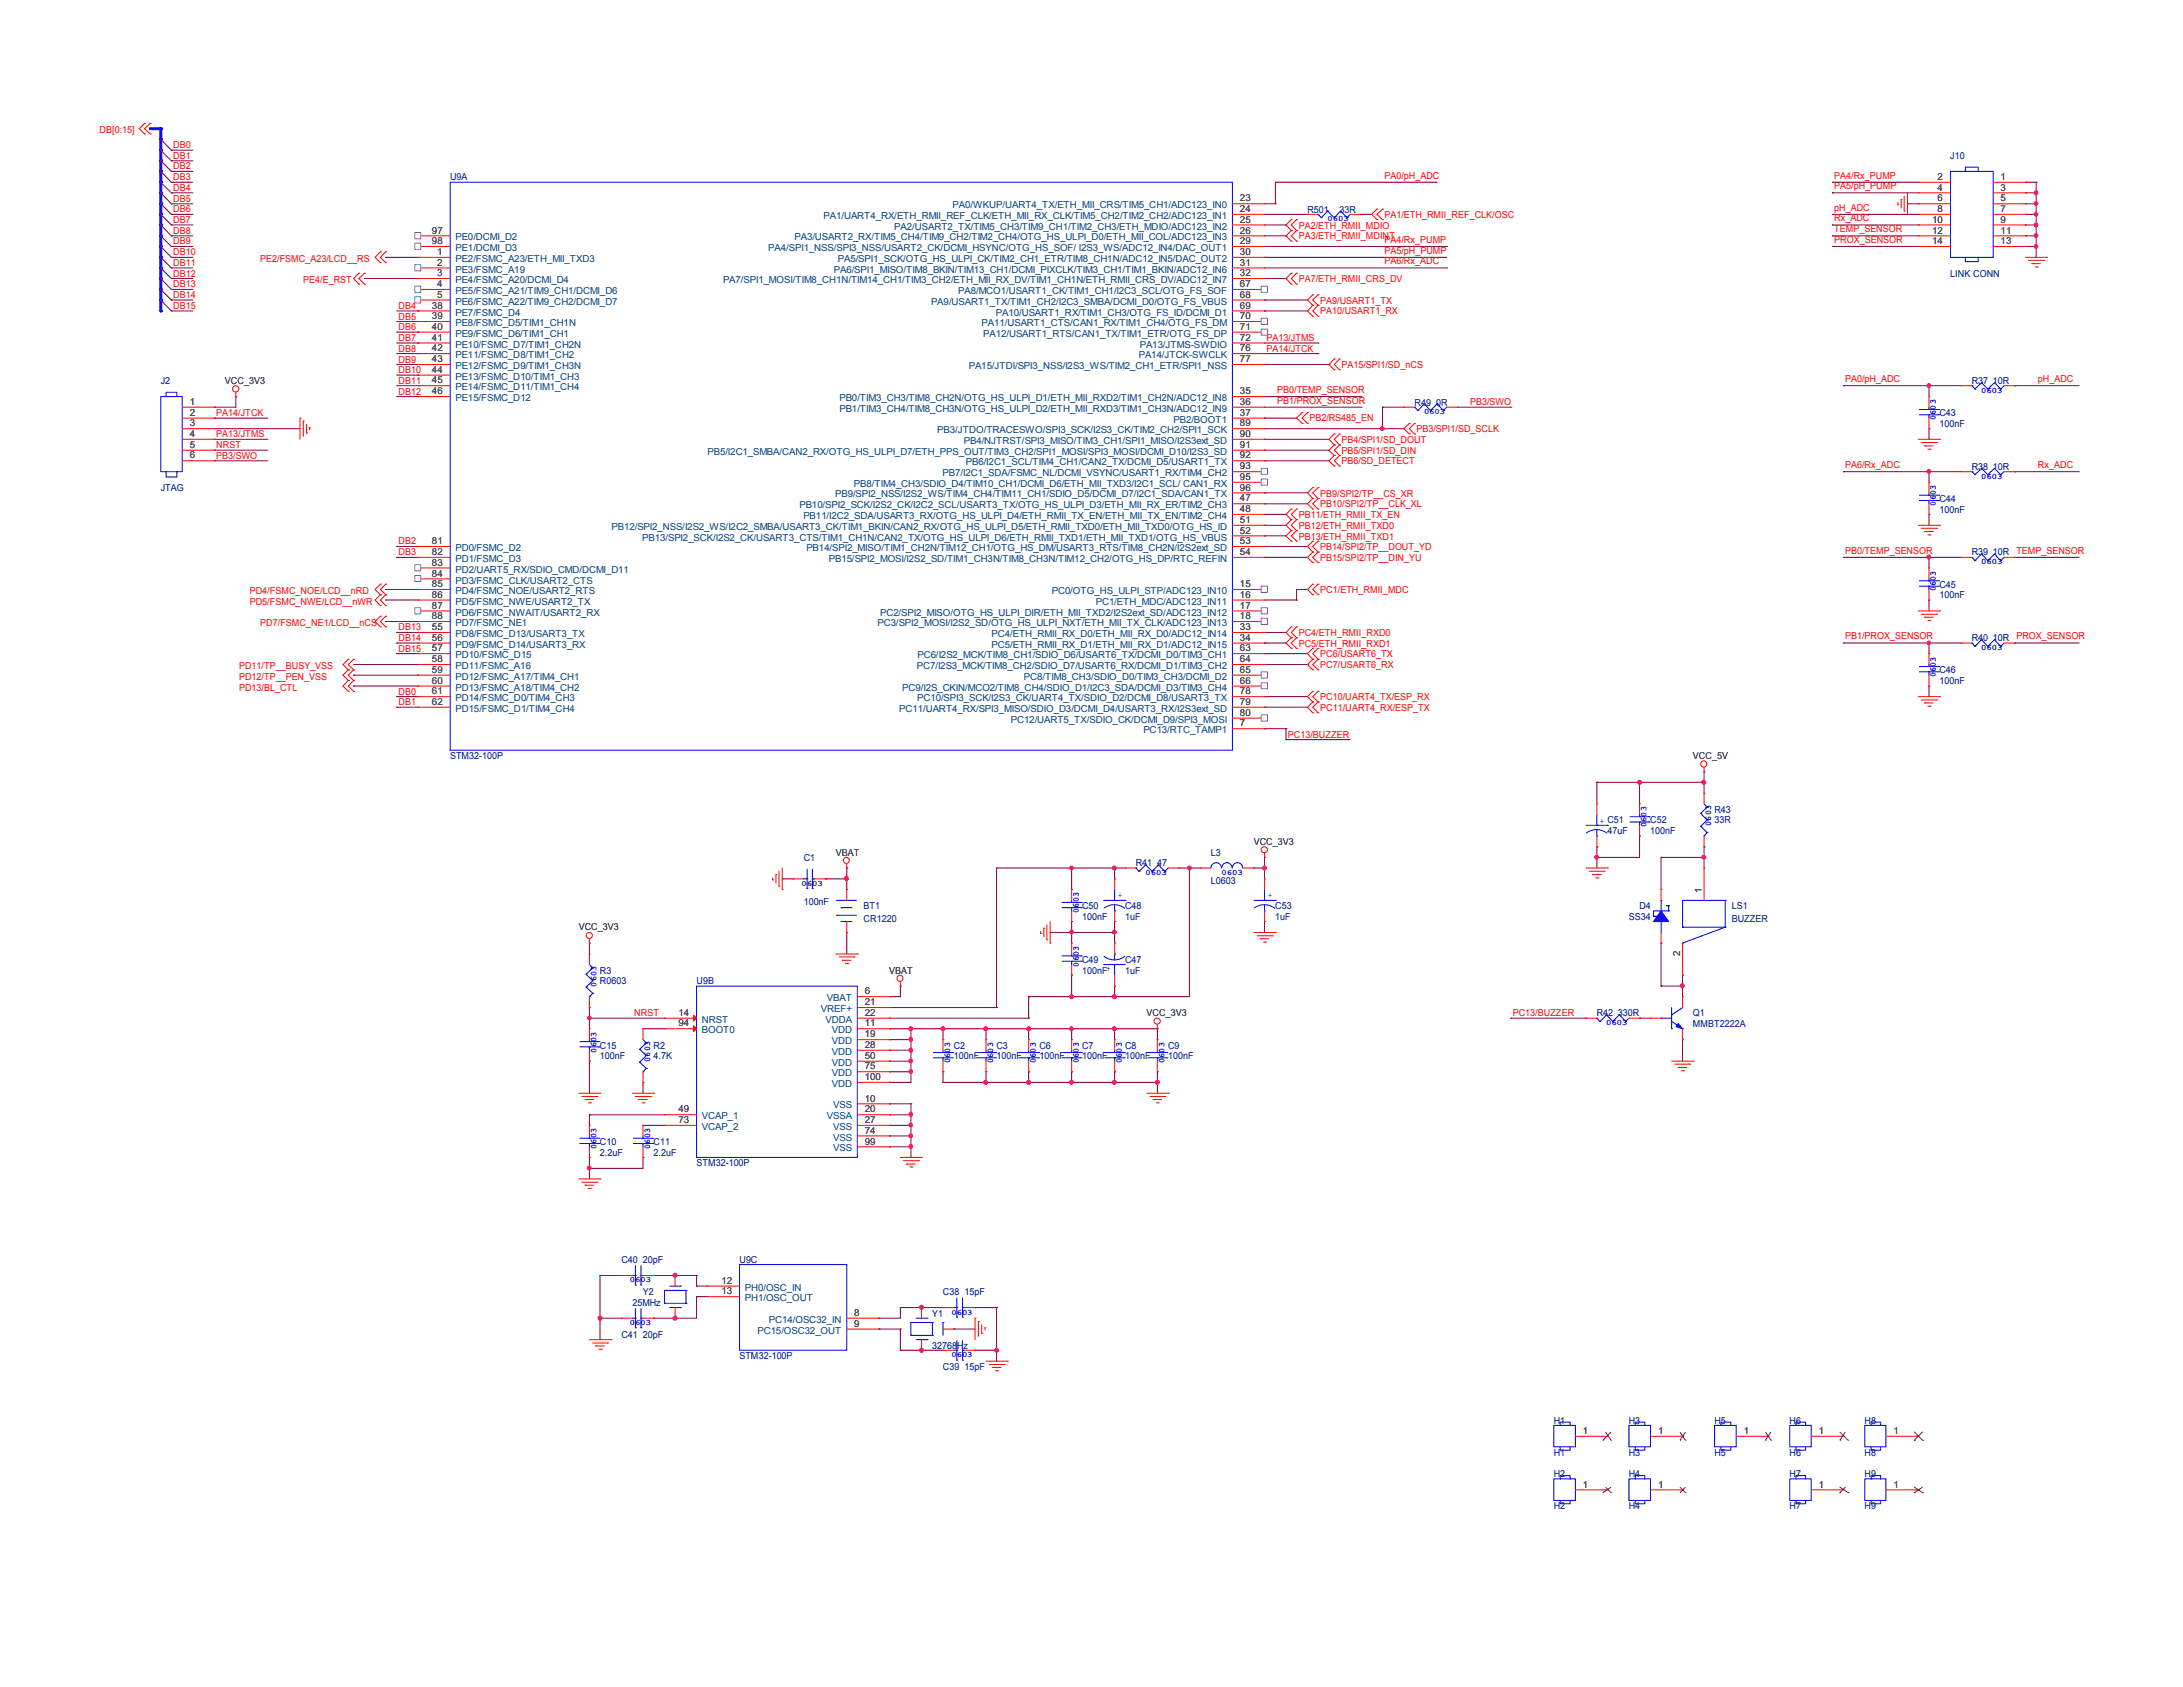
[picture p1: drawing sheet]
<svg xmlns="http://www.w3.org/2000/svg" width="279mm" height="216mm" viewBox="0 0 279 216" stroke-linecap="round" stroke-linejoin="round" font-family="sans-serif">
<defs><g id="words">
<g font-size="1.2" fill="#f00">
<text x="12.7" y="17.1">DB[0:15]</text>
<text x="22.2" y="19">DB0</text>
<text x="22.2" y="20.3">DB1</text>
<text x="22.2" y="21.7">DB2</text>
<text x="22.2" y="23.1">DB3</text>
<text x="177.2" y="22.9">PA0/pH_ADC</text>
<text x="234.8" y="22.9">PA4/Rx_PUMP</text>
<text x="22.2" y="24.4">DB4</text>
<text x="22.2" y="27.2">DB6</text>
<text x="22.2" y="28.5">DB7</text>
<text x="22.2" y="29.9">DB8</text>
<text x="22.2" y="25.8">DB5</text>
<text x="166.2" y="29.3">PA2/ETH_RMII_MDIO</text>
<text x="177.2" y="27.9">PA1/ETH_RMII_REF_CLK/OSC</text>
<text x="234.8" y="24.2">PA5/pH_PUMP</text>
<text x="234.8" y="27">pH_ADC</text>
<text x="234.8" y="28.3">Rx_ADC</text>
<text x="234.8" y="29.7">TEMP_SENSOR</text>
<text x="22.2" y="31.3">DB9</text>
<text x="22.2" y="32.7">DB10</text>
<text x="22.2" y="34">DB11</text>
<text x="22.2" y="35.4">DB12</text>
<text x="33.3" y="33.5">PE2/FSMC_A23/LCD__RS</text>
<text x="166.2" y="30.6">PA3/ETH_RMII_MDINT</text>
<text x="177.2" y="31.1">PA4/Rx_PUMP</text>
<text x="177.2" y="32.5">PA5/pH_PUMP</text>
<text x="177.2" y="33.8">PA6/Rx_ADC</text>
<text x="234.8" y="31.1">PROX_SENSOR</text>
<text x="22.2" y="36.8">DB13</text>
<text x="22.2" y="38.1">DB14</text>
<text x="22.2" y="39.5">DB15</text>
<text x="38.8" y="36.2">PE4/E_RST</text>
<text x="51" y="39.5">DB4</text>
<text x="51" y="40.9">DB5</text>
<text x="166.2" y="36.1">PA7/ETH_RMII_CRS_DV</text>
<text x="169" y="38.9">PA9/USART1_TX</text>
<text x="169" y="40.2">PA10/USART1_RX</text>
<text x="51" y="47.8">DB10</text>
<text x="51" y="46.4">DB9</text>
<text x="51" y="45">DB8</text>
<text x="51" y="43.6">DB7</text>
<text x="51" y="42.2">DB6</text>
<text x="162.1" y="45">PA14/JTCK</text>
<text x="162.1" y="43.6">PA13/JTMS</text>
<text x="171.7" y="47.1">PA15/SPI1/SD_nCS</text>
<text x="27.7" y="53.3">PA14/JTCK</text>
<text x="51" y="50.5">DB12</text>
<text x="51" y="49.1">DB11</text>
<text x="163.5" y="50.3">PB0/TEMP_SENSOR</text>
<text x="163.5" y="51.6">PB1/PROX_SENSOR</text>
<text x="167.6" y="53.9">PB2/RS485_EN</text>
<text x="188.2" y="51.9">PB3/SWO</text>
<text x="236.2" y="48.9">PA0/pH_ADC</text>
<text x="260.8" y="48.9">pH_ADC</text>
<text x="27.7" y="56">PA13/JTMS</text>
<text x="27.7" y="57.4">NRST</text>
<text x="27.7" y="58.7">PB3/SWO</text>
<text x="171.7" y="56.7">PB4/SPI1/SD_DOUT</text>
<text x="171.7" y="58.1">PB5/SPI1/SD_DIN</text>
<text x="171.7" y="59.4">PB6/SD_DETECT</text>
<text x="181.3" y="55.3">PB3/SPI1/SD_SCLK</text>
<text x="236.2" y="59.9">PA6/Rx_ADC</text>
<text x="260.8" y="59.9">Rx_ADC</text>
<text x="169" y="63.5">PB9/SPI2/TP__CS_XR</text>
<text x="169" y="64.9">PB10/SPI2/TP__CLK_XL</text>
<text x="51" y="69.7">DB2</text>
<text x="51" y="71.1">DB3</text>
<text x="166.2" y="66.3">PB11/ETH_RMII_TX_EN</text>
<text x="166.2" y="67.6">PB12/ETH_RMII_TXD0</text>
<text x="166.2" y="69">PB13/ETH_RMII_TXD1</text>
<text x="169" y="71.8">PB15/SPI2/TP__DIN_YU</text>
<text x="169" y="70.4">PB14/SPI2/TP__DOUT_YD</text>
<text x="236.2" y="70.9">PB0/TEMP_SENSOR</text>
<text x="258.1" y="70.9">TEMP_SENSOR</text>
<text x="32" y="76">PD4/FSMC_NOE/LCD__nRD</text>
<text x="32" y="77.4">PD5/FSMC_NWE/LCD__nWR</text>
<text x="169" y="75.9">PC1/ETH_RMII_MDC</text>
<text x="33.3" y="80.1">PD7/FSMC_NE1/LCD__nCS</text>
<text x="51" y="80.7">DB13</text>
<text x="51" y="82">DB14</text>
<text x="51" y="83.4">DB15</text>
<text x="166.2" y="81.4">PC4/ETH_RMII_RXD0</text>
<text x="166.2" y="82.8">PC5/ETH_RMII_RXD1</text>
<text x="236.2" y="81.8">PB1/PROX_SENSOR</text>
<text x="258.1" y="81.8">PROX_SENSOR</text>
<text x="30.6" y="85.6">PD11/TP__BUSY_VSS</text>
<text x="30.6" y="87">PD12/TP__PEN_VSS</text>
<text x="30.6" y="88.4">PD13/BL_CTL</text>
<text x="51" y="88.9">DB0</text>
<text x="169" y="84.1">PC6/USART6_TX</text>
<text x="169" y="85.5">PC7/USART6_RX</text>
<text x="169" y="89.6">PC10/UART4_TX/ESP_RX</text>
<text x="51" y="90.3">DB1</text>
<text x="164.8" y="94.4">PC13/BUZZER</text>
<text x="169" y="91">PC11/UART4_RX/ESP_TX</text>
<text x="81.2" y="130">NRST</text>
<text x="193.6" y="130">PC13/BUZZER</text>
</g>
<g font-size="1.2" fill="#000080">
<text x="57.6" y="23.1">U9A</text>
<text x="249.6" y="20.4">J10</text>
<text x="167.3" y="27.2">R501</text>
<text x="171.4" y="27.2">33R</text>
<text x="249.6" y="35.4">LINK CONN</text>
<text x="20.6" y="49.1">J2</text>
<text x="181" y="51.9">R49</text>
<text x="183.8" y="51.9">0R</text>
<text x="248.2" y="53.3">C43</text>
<text x="252.4" y="49.1">R37</text>
<text x="255.1" y="49.1">10R</text>
<text x="248.2" y="54.7">100nF</text>
<text x="20.6" y="62.9">JTAG</text>
<text x="248.2" y="64.2">C44</text>
<text x="248.2" y="65.6">100nF</text>
<text x="252.4" y="60.1">R38</text>
<text x="255.1" y="60.1">10R</text>
<text x="252.4" y="71.1">R39</text>
<text x="255.1" y="71.1">10R</text>
<text x="248.2" y="75.2">C45</text>
<text x="248.2" y="76.6">100nF</text>
<text x="252.4" y="82.1">R40</text>
<text x="255.1" y="82.1">10R</text>
<text x="248.2" y="86.2">C46</text>
<text x="248.2" y="87.5">100nF</text>
<text x="57.6" y="97.2">STM32-100P</text>
<text x="205.7" y="106.8">47uF</text>
<text x="211.2" y="105.4">C52</text>
<text x="211.2" y="106.8">100nF</text>
<text x="219.4" y="104">R43</text>
<text x="219.4" y="105.4">33R</text>
<text x="102.9" y="110.2">C1</text>
<text x="145.4" y="110.9">R41</text>
<text x="148.1" y="110.9">47</text>
<text x="155" y="109.5">L3</text>
<text x="155" y="113.1">L0603</text>
<text x="102.9" y="115.8">100nF</text>
<text x="110.5" y="116.4">BT1</text>
<text x="110.5" y="118">CR1220</text>
<text x="138.5" y="116.4">C50</text>
<text x="138.5" y="117.7">100nF</text>
<text x="144" y="116.4">C48</text>
<text x="144" y="117.7">1uF</text>
<text x="163.2" y="116.4">C53</text>
<text x="163.2" y="117.7">1uF</text>
<text x="208.5" y="117.7">SS34</text>
<text x="209.8" y="116.4">D4</text>
<text x="221.6" y="116.4">LS1</text>
<text x="221.6" y="118">BUZZER</text>
<text x="76.8" y="124.6">R3</text>
<text x="76.8" y="125.9">R0603</text>
<text x="89.1" y="125.9">U9B</text>
<text x="138.5" y="123.2">C49</text>
<text x="138.5" y="124.6">100nF</text>
<text x="144" y="123.2">C47</text>
<text x="144" y="124.6">1uF</text>
<text x="204.4" y="130.1">R42</text>
<text x="207.1" y="130.1">330R</text>
<text x="216.7" y="130.1">Q1</text>
<text x="216.7" y="131.4">MMBT2222A</text>
<text x="76.8" y="134.2">C15</text>
<text x="76.8" y="135.6">100nF</text>
<text x="83.6" y="134.2">R2</text>
<text x="83.6" y="135.6">4.7K</text>
<text x="122.1" y="134.2">C2</text>
<text x="122.1" y="135.6">100nF</text>
<text x="127.5" y="134.2">C3</text>
<text x="127.5" y="135.6">100nF</text>
<text x="133" y="134.2">C6</text>
<text x="133" y="135.6">100nF</text>
<text x="138.5" y="134.2">C7</text>
<text x="138.5" y="135.6">100nF</text>
<text x="144" y="134.2">C8</text>
<text x="144" y="135.6">100nF</text>
<text x="149.5" y="134.2">C9</text>
<text x="149.5" y="135.6">100nF</text>
<text x="76.8" y="146.5">C10</text>
<text x="76.8" y="147.9">2.2uF</text>
<text x="83.6" y="146.5">C11</text>
<text x="83.6" y="147.9">2.2uF</text>
<text x="89.1" y="149.3">STM32-100P</text>
<text x="79.5" y="161.6">C40</text>
<text x="82.3" y="161.6">20pF</text>
<text x="94.6" y="161.6">U9C</text>
<text x="80.9" y="167.1">25MHz</text>
<text x="82.3" y="165.7">Y2</text>
<text x="120.7" y="165.7">C38</text>
<text x="123.4" y="165.7">15pF</text>
<text x="79.5" y="171.2">C41</text>
<text x="82.3" y="171.2">20pF</text>
<text x="94.6" y="173.9">STM32-100P</text>
<text x="119.3" y="168.5">Y1</text>
<text x="119.3" y="172.6">32768Hz</text>
<text x="120.7" y="175.3">C39</text>
<text x="123.4" y="175.3">15pF</text>
<text x="198.9" y="182.2">H1</text>
<text x="208.5" y="182.2">H3</text>
<text x="219.4" y="182.2">H5</text>
<text x="229" y="182.2">H6</text>
<text x="238.7" y="182.2">H8</text>
<text x="198.9" y="186.3">H1</text>
<text x="198.9" y="189.1">H2</text>
<text x="208.5" y="186.3">H3</text>
<text x="208.5" y="189.1">H4</text>
<text x="219.4" y="186.3">H5</text>
<text x="229" y="186.3">H6</text>
<text x="229" y="189.1">H7</text>
<text x="238.7" y="186.3">H8</text>
<text x="238.7" y="189.1">H9</text>
<text x="198.9" y="193.2">H2</text>
<text x="208.5" y="193.2">H4</text>
<text x="229" y="193.2">H7</text>
<text x="238.7" y="193.2">H9</text>
</g>
<g font-size="1.2">
<text x="248" y="23">2</text>
<text x="256.1" y="23">1</text>
<text x="55.3" y="29.9">97</text>
<text x="158.7" y="25.8">23</text>
<text x="158.7" y="27.1">24</text>
<text x="158.7" y="28.5">25</text>
<text x="158.7" y="29.9">26</text>
<text x="247.3" y="28.5">10</text>
<text x="247.3" y="29.9">12</text>
<text x="248" y="24.4">4</text>
<text x="248" y="25.8">6</text>
<text x="248" y="27.1">8</text>
<text x="256.1" y="24.4">3</text>
<text x="256.1" y="25.8">5</text>
<text x="256.1" y="27.1">7</text>
<text x="256.1" y="28.5">9</text>
<text x="256.1" y="29.9">11</text>
<text x="55.3" y="31.2">98</text>
<text x="56" y="32.6">1</text>
<text x="56" y="34">2</text>
<text x="56" y="35.3">3</text>
<text x="158.7" y="31.2">29</text>
<text x="158.7" y="32.6">30</text>
<text x="158.7" y="34">31</text>
<text x="158.7" y="35.3">32</text>
<text x="247.3" y="31.2">14</text>
<text x="256.1" y="31.2">13</text>
<text x="55.3" y="39.5">38</text>
<text x="55.3" y="40.9">39</text>
<text x="56" y="36.7">4</text>
<text x="56" y="38.1">5</text>
<text x="158.7" y="36.7">67</text>
<text x="158.7" y="38.1">68</text>
<text x="158.7" y="39.5">69</text>
<text x="158.7" y="40.9">70</text>
<text x="55.3" y="42.2">40</text>
<text x="55.3" y="43.6">41</text>
<text x="55.3" y="45">42</text>
<text x="55.3" y="46.4">43</text>
<text x="55.3" y="47.7">44</text>
<text x="158.7" y="42.2">71</text>
<text x="158.7" y="43.6">72</text>
<text x="158.7" y="45">76</text>
<text x="158.7" y="46.4">77</text>
<text x="24.3" y="51.8">1</text>
<text x="24.3" y="53.2">2</text>
<text x="28.8" y="49.1">VCC_3V3</text>
<text x="55.3" y="49.1">45</text>
<text x="55.3" y="50.5">46</text>
<text x="158.7" y="50.5">35</text>
<text x="158.7" y="51.8">36</text>
<text x="158.7" y="53.2">37</text>
<text x="24.3" y="54.6">3</text>
<text x="24.3" y="55.9">4</text>
<text x="24.3" y="57.3">5</text>
<text x="24.3" y="58.7">6</text>
<text x="158.7" y="54.6">89</text>
<text x="158.7" y="55.9">90</text>
<text x="158.7" y="57.3">91</text>
<text x="158.7" y="58.7">92</text>
<text x="158.7" y="60.1">93</text>
<text x="158.7" y="61.4">95</text>
<text x="158.7" y="62.8">96</text>
<text x="158.7" y="64.2">47</text>
<text x="158.7" y="65.5">48</text>
<text x="55.3" y="69.6">81</text>
<text x="55.3" y="71">82</text>
<text x="158.7" y="66.9">51</text>
<text x="158.7" y="68.3">52</text>
<text x="158.7" y="69.6">53</text>
<text x="158.7" y="71">54</text>
<text x="55.3" y="72.4">83</text>
<text x="55.3" y="73.8">84</text>
<text x="55.3" y="75.1">85</text>
<text x="55.3" y="76.5">86</text>
<text x="55.3" y="77.9">87</text>
<text x="158.7" y="75.1">15</text>
<text x="158.7" y="76.5">16</text>
<text x="158.7" y="77.9">17</text>
<text x="55.3" y="79.2">88</text>
<text x="55.3" y="80.6">55</text>
<text x="55.3" y="82">56</text>
<text x="55.3" y="83.4">57</text>
<text x="158.7" y="79.2">18</text>
<text x="158.7" y="80.6">33</text>
<text x="158.7" y="82">34</text>
<text x="158.7" y="83.4">63</text>
<text x="55.3" y="84.8">58</text>
<text x="55.3" y="86.1">59</text>
<text x="55.3" y="87.5">60</text>
<text x="55.3" y="88.9">61</text>
<text x="158.7" y="84.8">64</text>
<text x="158.7" y="86.1">65</text>
<text x="158.7" y="87.5">66</text>
<text x="158.7" y="88.9">78</text>
<text x="55.3" y="90.2">62</text>
<text x="158.7" y="90.2">79</text>
<text x="158.7" y="91.6">80</text>
<text x="158.7" y="93">7</text>
<text x="216.7" y="97.2">VCC_5V</text>
<text x="107" y="109.5">VBAT</text>
<text x="160.5" y="108.1">VCC_3V3</text>
<text x="74.1" y="119.1">VCC_3V3</text>
<text x="217.8" y="114.3" transform="rotate(-90 217.8 114.3)">1</text>
<text x="113.8" y="124.6">VBAT</text>
<text x="215" y="122.3" transform="rotate(-90 215 122.3)">2</text>
<text x="86.8" y="130">14</text>
<text x="86.8" y="131.4">94</text>
<text x="110.7" y="127.3">6</text>
<text x="110.7" y="131.4">11</text>
<text x="110.7" y="128.7">21</text>
<text x="110.7" y="130">22</text>
<text x="146.8" y="130.1">VCC_3V3</text>
<text x="110.7" y="132.8">19</text>
<text x="110.7" y="134.1">28</text>
<text x="110.7" y="135.5">50</text>
<text x="110.7" y="136.9">75</text>
<text x="86.8" y="142.4">49</text>
<text x="86.8" y="143.7">73</text>
<text x="110.7" y="138.2">100</text>
<text x="110.7" y="141">10</text>
<text x="110.7" y="142.4">20</text>
<text x="110.7" y="143.7">27</text>
<text x="110.7" y="145.1">74</text>
<text x="110.7" y="146.5">99</text>
<text x="92.3" y="164.3">12</text>
<text x="92.3" y="165.7">13</text>
<text x="109.3" y="168.4">8</text>
<text x="109.3" y="169.8">9</text>
<text x="202.6" y="183.5">1</text>
<text x="212.2" y="183.5">1</text>
<text x="223.2" y="183.5">1</text>
<text x="232.8" y="183.5">1</text>
<text x="242.3" y="183.5">1</text>
<text x="202.6" y="190.4">1</text>
<text x="212.2" y="190.4">1</text>
<text x="232.8" y="190.4">1</text>
<text x="242.3" y="190.4">1</text>
</g>
<g font-size="1.2" fill="#004080">
<text x="105.4" y="28">PA1/UART4_RX/ETH_RMII_REF_CLK/ETH_MII_RX_CLK/TIM5_CH2/TIM2_CH2/ADC123_IN1</text>
<text x="114.5" y="29.4">PA2/USART2_TX/TIM5_CH3/TIM9_CH1/TIM2_CH3/ETH_MDIO/ADC123_IN2</text>
<text x="121.9" y="26.7">PA0/WKUP/UART4_TX/ETH_MII_CRS/TIM5_CH1/ADC123_IN0</text>
<text x="58.3" y="30.8">PE0/DCMI_D2</text>
<text x="58.3" y="32.1">PE1/DCMI_D3</text>
<text x="58.3" y="33.5">PE2/FSMC_A23/ETH_MII_TXD3</text>
<text x="58.3" y="34.9">PE3/FSMC_A19</text>
<text x="98.3" y="32.1">PA4/SPI1_NSS/SPI3_NSS/USART2_CK/DCMI_HSYNC/OTG_HS_SOF/ I2S3_WS/ADC12_IN4/DAC_OUT1</text>
<text x="101.7" y="30.8">PA3/USART2_RX/TIM5_CH4/TIM9_CH2/TIM2_CH4/OTG_HS_ULPI_D0/ETH_MII_COL/ADC123_IN3</text>
<text x="106.7" y="34.9">PA6/SPI1_MISO/TIM8_BKIN/TIM13_CH1/DCMI_PIXCLK/TIM3_CH1/TIM1_BKIN/ADC12_IN6</text>
<text x="107.2" y="33.5">PA5/SPI1_SCK/OTG_HS_ULPI_CK/TIM2_CH1_ETR/TIM8_CH1N/ADC12_IN5/DAC_OUT2</text>
<text x="58.3" y="36.2">PE4/FSMC_A20/DCMI_D4</text>
<text x="58.3" y="37.6">PE5/FSMC_A21/TIM9_CH1/DCMI_D6</text>
<text x="58.3" y="39">PE6/FSMC_A22/TIM9_CH2/DCMI_D7</text>
<text x="58.3" y="40.4">PE7/FSMC_D4</text>
<text x="58.3" y="41.7">PE8/FSMC_D5/TIM1_CH1N</text>
<text x="92.5" y="36.2">PA7/SPI1_MOSI/TIM8_CH1N/TIM14_CH1/TIM3_CH2/ETH_MII_RX_DV/TIM1_CH1N/ETH_RMII_CRS_DV/ADC12_IN7</text>
<text x="119.2" y="39">PA9/USART1_TX/TIM1_CH2/I2C3_SMBA/DCMI_D0/OTG_FS_VBUS</text>
<text x="122.6" y="37.6">PA8/MCO1/USART1_CK/TIM1_CH1/I2C3_SCL/OTG_FS_SOF</text>
<text x="125.6" y="41.7">PA11/USART1_CTS/CAN1_RX/TIM1_CH4/OTG_FS_DM</text>
<text x="127.5" y="40.4">PA10/USART1_RX/TIM1_CH3/OTG_FS_ID/DCMI_D1</text>
<text x="58.3" y="43.1">PE9/FSMC_D6/TIM1_CH1</text>
<text x="58.3" y="44.5">PE10/FSMC_D7/TIM1_CH2N</text>
<text x="58.3" y="45.8">PE11/FSMC_D8/TIM1_CH2</text>
<text x="58.3" y="47.2">PE12/FSMC_D9/TIM1_CH3N</text>
<text x="124" y="47.2">PA15/JTDI/SPI3_NSS/I2S3_WS/TIM2_CH1_ETR/SPI1_NSS</text>
<text x="125.9" y="43.1">PA12/USART1_RTS/CAN1_TX/TIM1_ETR/OTG_FS_DP</text>
<text x="145.7" y="45.8">PA14/JTCK-SWCLK</text>
<text x="145.9" y="44.5">PA13/JTMS-SWDIO</text>
<text x="58.3" y="48.6">PE13/FSMC_D10/TIM1_CH3</text>
<text x="58.3" y="50">PE14/FSMC_D11/TIM1_CH4</text>
<text x="58.3" y="51.4">PE15/FSMC_D12</text>
<text x="107.4" y="51.4">PB0/TIM3_CH3/TIM8_CH2N/OTG_HS_ULPI_D1/ETH_MII_RXD2/TIM1_CH2N/ADC12_IN8</text>
<text x="107.4" y="52.7">PB1/TIM3_CH4/TIM8_CH3N/OTG_HS_ULPI_D2/ETH_MII_RXD3/TIM1_CH3N/ADC12_IN9</text>
<text x="90.5" y="58.2">PB5/I2C1_SMBA/CAN2_RX/OTG_HS_ULPI_D7/ETH_PPS_OUT/TIM3_CH2/SPI1_MOSI/SPI3_MOSI/DCMI_D10/I2S3_SD</text>
<text x="120" y="55.5">PB3/JTDO/TRACESWO/SPI3_SCK/I2S3_CK/TIM2_CH2/SPI1_SCK</text>
<text x="123.4" y="56.8">PB4/NJTRST/SPI3_MISO/TIM3_CH1/SPI1_MISO/I2S3ext_SD</text>
<text x="123.6" y="59.6">PB6/I2C1_SCL/TIM4_CH1/CAN2_TX/DCMI_D5/USART1_TX</text>
<text x="150.2" y="54.1">PB2/BOOT1</text>
<text x="102.3" y="65.1">PB10/SPI2_SCK/I2S2_CK/I2C2_SCL/USART3_TX/OTG_HS_ULPI_D3/ETH_MII_RX_ER/TIM2_CH3</text>
<text x="106.9" y="63.7">PB9/SPI2_NSS/I2S2_WS/TIM4_CH4/TIM11_CH1/SDIO_D5/DCMI_D7/I2C1_SDA/CAN1_TX</text>
<text x="109.3" y="62.3">PB8/TIM4_CH3/SDIO_D4/TIM10_CH1/DCMI_D6/ETH_MII_TXD3/I2C1_SCL/ CAN1_RX</text>
<text x="120.6" y="61">PB7/I2C1_SDA/FSMC_NL/DCMI_VSYNC/USART1_RX/TIM4_CH2</text>
<text x="58.3" y="70.5">PD0/FSMC_D2</text>
<text x="58.3" y="71.9">PD1/FSMC_D3</text>
<text x="78.3" y="67.8">PB12/SPI2_NSS/I2S2_WS/I2C2_SMBA/USART3_CK/TIM1_BKIN/CAN2_RX/OTG_HS_ULPI_D5/ETH_RMII_TXD0/ETH_MII_TXD0/OTG_HS_ID</text>
<text x="82.2" y="69.2">PB13/SPI2_SCK/I2S2_CK/USART3_CTS/TIM1_CH1N/CAN2_TX/OTG_HS_ULPI_D6/ETH_RMII_TXD1/ETH_MII_TXD1/OTG_HS_VBUS</text>
<text x="102.8" y="66.4">PB11/I2C2_SDA/USART3_RX/OTG_HS_ULPI_D4/ETH_RMII_TX_EN/ETH_MII_TX_EN/TIM2_CH4</text>
<text x="103.2" y="70.5">PB14/SPI2_MISO/TIM1_CH2N/TIM12_CH1/OTG_HS_DM/USART3_RTS/TIM8_CH2N/I2S2ext_SD</text>
<text x="106.1" y="71.9">PB15/SPI2_MOSI/I2S2_SD/TIM1_CH3N/TIM8_CH3N/TIM12_CH2/OTG_HS_DP/RTC_REFIN</text>
<text x="58.3" y="73.3">PD2/UART5_RX/SDIO_CMD/DCMI_D11</text>
<text x="58.3" y="74.7">PD3/FSMC_CLK/USART2_CTS</text>
<text x="58.3" y="76">PD4/FSMC_NOE/USART2_RTS</text>
<text x="58.3" y="77.4">PD5/FSMC_NWE/USART2_TX</text>
<text x="134.6" y="76">PC0/OTG_HS_ULPI_STP/ADC123_IN10</text>
<text x="140.2" y="77.4">PC1/ETH_MDC/ADC123_IN11</text>
<text x="58.3" y="78.8">PD6/FSMC_NWAIT/USART2_RX</text>
<text x="58.3" y="80.1">PD7/FSMC_NE1</text>
<text x="58.3" y="81.5">PD8/FSMC_D13/USART3_TX</text>
<text x="58.3" y="82.9">PD9/FSMC_D14/USART3_RX</text>
<text x="112.3" y="80.1">PC3/SPI2_MOSI/I2S2_SD/OTG_HS_ULPI_NXT/ETH_MII_TX_CLK/ADC123_IN13</text>
<text x="112.6" y="78.8">PC2/SPI2_MISO/OTG_HS_ULPI_DIR/ETH_MII_TXD2/I2S2ext_SD/ADC123_IN12</text>
<text x="126.9" y="81.5">PC4/ETH_RMII_RX_D0/ETH_MII_RX_D0/ADC12_IN14</text>
<text x="126.9" y="82.9">PC5/ETH_RMII_RX_D1/ETH_MII_RX_D1/ADC12_IN15</text>
<text x="58.3" y="84.2">PD10/FSMC_D15</text>
<text x="58.3" y="85.6">PD11/FSMC_A16</text>
<text x="58.3" y="87">PD12/FSMC_A17/TIM4_CH1</text>
<text x="58.3" y="88.4">PD13/FSMC_A18/TIM4_CH2</text>
<text x="58.3" y="89.7">PD14/FSMC_D0/TIM4_CH3</text>
<text x="115.5" y="88.4">PC9/I2S_CKIN/MCO2/TIM8_CH4/SDIO_D1/I2C3_SDA/DCMI_D3/TIM3_CH4</text>
<text x="117.3" y="85.6">PC7/I2S3_MCK/TIM8_CH2/SDIO_D7/USART6_RX/DCMI_D1/TIM3_CH2</text>
<text x="117.4" y="89.7">PC10/SPI3_SCK/I2S3_CK/UART4_TX/SDIO_D2/DCMI_D8/USART3_TX</text>
<text x="117.4" y="84.2">PC6/I2S2_MCK/TIM8_CH1/SDIO_D6/USART6_TX/DCMI_D0/TIM3_CH1</text>
<text x="131.1" y="87">PC8/TIM8_CH3/SDIO_D0/TIM3_CH3/DCMI_D2</text>
<text x="58.3" y="91.1">PD15/FSMC_D1/TIM4_CH4</text>
<text x="115.1" y="91.1">PC11/UART4_RX/SPI3_MISO/SDIO_D3/DCMI_D4/USART3_RX/I2S3ext_SD</text>
<text x="129.4" y="92.5">PC12/UART5_TX/SDIO_CK/DCMI_D9/SPI3_MOSI</text>
<text x="146.3" y="93.9">PC13/RTC_TAMP1</text>
<text x="89.8" y="130.9">NRST</text>
<text x="105.1" y="129.5">VREF+</text>
<text x="105.7" y="130.9">VDDA</text>
<text x="105.8" y="128.1">VBAT</text>
<text x="89.8" y="132.2">BOOT0</text>
<text x="106.5" y="132.2">VDD</text>
<text x="106.5" y="133.6">VDD</text>
<text x="106.5" y="135">VDD</text>
<text x="106.5" y="136.4">VDD</text>
<text x="106.5" y="137.8">VDD</text>
<text x="89.8" y="143.3">VCAP_1</text>
<text x="105.8" y="143.3">VSSA</text>
<text x="106.5" y="139.1">VDD</text>
<text x="106.6" y="141.9">VSS</text>
<text x="89.8" y="144.6">VCAP_2</text>
<text x="106.6" y="144.6">VSS</text>
<text x="106.6" y="146">VSS</text>
<text x="106.6" y="147.4">VSS</text>
<text x="95.3" y="165.2">PH0/OSC_IN</text>
<text x="95.3" y="166.5">PH1/OSC_OUT</text>
<text x="96.9" y="170.7">PC15/OSC32_OUT</text>
<text x="98.4" y="169.3">PC14/OSC32_IN</text>
</g>
<g font-size="1.2" fill="#00f">
<text x="204.7" y="105.4">+ C51</text>
<text x="143" y="115">+</text>
<text x="162.2" y="115">+</text>
<text x="142.2" y="123.7" transform="rotate(-180 142.2 123.7)">+</text>
</g>
<g font-size="1.1" fill="#00f">
<text x="169.9" y="28.3">0603</text>
<text x="182.3" y="53">0603</text>
<text x="247.8" y="53.8" transform="rotate(-90 247.8 53.8)">0603</text>
<text x="253.6" y="50.2">0603</text>
<text x="247.8" y="64.7" transform="rotate(-90 247.8 64.7)">0603</text>
<text x="253.6" y="61.3">0603</text>
<text x="247.8" y="75.7" transform="rotate(-90 247.8 75.7)">0603</text>
<text x="253.6" y="72.2">0603</text>
<text x="253.6" y="83.2">0603</text>
<text x="247.8" y="86.7" transform="rotate(-90 247.8 86.7)">0603</text>
<text x="210.7" y="105.9" transform="rotate(-90 210.7 105.9)">0603</text>
<text x="219" y="105.7" transform="rotate(-90 219 105.7)">0603</text>
<text x="102.6" y="113.4">0603</text>
<text x="146.6" y="112">0603</text>
<text x="156.4" y="112">0603</text>
<text x="138.1" y="116.8" transform="rotate(-90 138.1 116.8)">0603</text>
<text x="138.1" y="123.7" transform="rotate(-90 138.1 123.7)">0603</text>
<text x="76.4" y="126.3" transform="rotate(-90 76.4 126.3)">0603</text>
<text x="205.6" y="131.2">0603</text>
<text x="76.4" y="134.7" transform="rotate(-90 76.4 134.7)">0603</text>
<text x="83.2" y="135.9" transform="rotate(-90 83.2 135.9)">0603</text>
<text x="121.6" y="136.1" transform="rotate(-90 121.6 136.1)">0603</text>
<text x="127.1" y="136.1" transform="rotate(-90 127.1 136.1)">0603</text>
<text x="132.6" y="136.1" transform="rotate(-90 132.6 136.1)">0603</text>
<text x="138.1" y="136.1" transform="rotate(-90 138.1 136.1)">0603</text>
<text x="143.6" y="136.1" transform="rotate(-90 143.6 136.1)">0603</text>
<text x="149" y="136.1" transform="rotate(-90 149 136.1)">0603</text>
<text x="76.4" y="147" transform="rotate(-90 76.4 147)">0603</text>
<text x="83.2" y="147" transform="rotate(-90 83.2 147)">0603</text>
<text x="80.6" y="164.1">0603</text>
<text x="80.6" y="169.6">0603</text>
<text x="121.8" y="168.2">0603</text>
<text x="121.8" y="173.7">0603</text>
</g>
</g></defs>
<g fill="none" stroke="#800040" stroke-width=".13">
<path d="M21.9 19.2h.1M21.9 19.2h2.8M21.9 20.6h.1M21.9 21.9h.1M21.9 23.3h.1M21.9 24.7h.1M21.9 27.4h.1M21.9 28.8h.1M21.9 30.2h.1M21.9 31.5h.1M21.9 32.9h.1M21.9 34.3h.1"/>
<path d="M21.9 35.6h.1M21.9 37h.1M21.9 38.4h.1M21.9 39.8h.1M21.9 26.1h.1M21.9 28.8h2.8M21.9 30.2h2.8M21.9 35.6h2.8M21.9 38.4h2.8M21.9 39.8h2.8M21.9 20.6h2.8M21.9 21.9h2.8"/>
<path d="M21.9 23.3h2.8M21.9 24.7h2.8M21.9 27.4h2.8M21.9 31.5h2.8M21.9 32.9h2.8M21.9 34.3h2.8M21.9 37h2.8M21.9 26.1h2.8M49.4 32.9h.1M49.4 32.9h4.1M50.8 39.8h2.7M53.5 39.8h.1"/>
<path d="M161.8 38.4h.1M161.8 39.8h.1M161.8 32.9h.1M161.8 28.8h2.8M161.8 30.2h2.8M161.8 35.6h2.8M161.8 38.4h5.5M161.8 39.8h5.5M161.8 27.4h5.5M161.8 31.5h23.4M161.8 32.9h23.4M161.8 34.3h23.4"/>
<path d="M161.8 26.1h1.4M163.2 26.1h.1M163.2 23.3h.1M163.2 23.3h20.6M163.2 23.3v2.8M164.6 28.8h.1M164.6 30.2h.1M164.6 35.6h.1M167.3 27.4h.1M174.2 27.4h.1M174.2 27.4h1.4M183.8 23.3h.1"/>
<path d="M185.2 31.5h.1M185.2 34.3h.1M27.4 52.1h.1M27.4 54.9h.1M27.4 53.5h.1M27.4 56.2h.1M27.4 57.6h.1M27.4 59h.1M27.4 54.9h11M27.4 53.5h6.9M27.4 56.2h6.9M27.4 57.6h6.9"/>
<path d="M27.4 59h6.9M30.2 50.8h.1M30.2 50.8v1.3h-2.8M50.8 45.3h2.7M50.8 43.9h2.7M50.8 49.4h2.7M50.8 50.8h2.7M50.8 48h2.7M50.8 46.7h2.7M50.8 42.5h2.7M50.8 41.1h2.7M53.5 50.8h.1"/>
<path d="M53.5 49.4h.1M53.5 48h.1M53.5 46.7h.1M53.5 45.3h.1M53.5 43.9h.1M53.5 42.5h.1M53.5 41.1h.1M161.8 52.1h12.4M161.8 45.3h6.9M161.8 43.9h6.9M161.8 50.8h12.4M168.7 45.3h.1"/>
<path d="M168.7 43.9h.1M174.2 50.8h.1M174.2 52.1h.1M235.9 49.4h.1M235.9 49.4h15.1M246.9 49.4h.1M246.9 54.9h.1M246.9 49.4v1.4M246.9 54.9v1.3M257.9 49.4h.1M257.9 49.4h8.2M49.4 75.4h.1"/>
<path d="M49.4 76.8h.1M49.4 79.5h.1M49.4 76.8h4.1M49.4 75.4h4.1M49.4 79.5h4.1M50.8 69.9h.1M50.8 71.3h.1M50.8 71.3h2.7M50.8 69.9h2.7M161.8 67.2h.1M161.8 68.6h.1M161.8 65.8h2.8"/>
<path d="M161.8 67.2h2.8M161.8 68.6h2.8M161.8 76.8h4.1M164.6 65.8h.1M165.9 76.8h.1M165.9 75.4h.1M165.9 75.4v1.4M165.9 75.4h1.4M235.9 60.4h.1M235.9 71.3h.1M235.9 60.4h15.1M235.9 71.3h15.1"/>
<path d="M246.9 60.4h.1M246.9 65.8h.1M246.9 71.3h.1M246.9 76.8h.1M246.9 60.4v1.3M246.9 65.8v1.4M246.9 71.3v1.4M246.9 76.8v1.4M257.9 60.4h.1M257.9 71.3h.1M257.9 60.4h8.2M257.9 71.3h8.2"/>
<path d="M50.8 80.9h.1M50.8 82.3h.1M50.8 83.7h.1M50.8 89.2h.1M50.8 90.5h.1M50.8 80.9h2.7M50.8 82.3h2.7M50.8 83.7h2.7M50.8 89.2h2.7M50.8 90.5h2.7M161.8 80.9h.1M161.8 82.3h.1"/>
<path d="M161.8 83.7h.1M161.8 89.2h.1M161.8 90.5h.1M161.8 93.3h.1M161.8 80.9h2.8M161.8 82.3h2.8M161.8 83.7h5.5M161.8 89.2h5.5M161.8 90.5h5.5M161.8 85h5.5M161.8 93.3h2.8M164.6 94.7h.1"/>
<path d="M164.6 93.3h.1M164.6 94.7h8.2M164.6 93.3v1.4M167.3 85h.1M218.1 98.8h.1M218.1 98.8v2.7M235.9 82.3h.1M235.9 82.3h15.1M246.9 82.3h.1M246.9 87.8h.1M246.9 82.3v1.4M246.9 87.8v1.4"/>
<path d="M257.9 82.3h.1M257.9 82.3h8.2M108.4 111.1h.1M108.4 119.3h.1M108.4 112.5h.1M108.4 111.1v2.7M108.4 119.3v2.8M127.6 111.1h.1M127.6 111.1v17.8M127.6 111.1h16.4M134.4 119.3h.1M134.4 119.3h8.3"/>
<path d="M137.2 111.1h.1M137.2 117.9h.1M137.2 119.3h.1M137.2 111.1v2.7M137.2 117.9v2.8M142.7 117.9h.1M142.7 111.1h.1M142.7 119.3h.1M142.7 111.1v1.4M142.7 117.9v2.8M150.9 111.1h2.7M152.2 111.1h.1"/>
<path d="M152.2 111.1v16.5h-20.5M160.5 111.1h.1M161.8 109.7h.1M161.8 109.7v1.4h-1.3M204.4 100.1h.1M204.4 108.4h.1M204.4 109.7h.1M204.4 100.1v2.8M204.4 108.4v2.7M204.4 100.1h13.7M209.8 100.1h.1M209.8 107h.1"/>
<path d="M209.8 100.1v2.8M209.8 107v2.7h-5.4M212.6 109.7h.1M212.6 109.7h5.5M212.6 109.7v4.1M218.1 108.4h.1M218.1 100.1h.1M218.1 109.7h.1M218.1 108.4v2.7M75.4 128.9h.1M75.4 135.8h.1M75.4 130.3h.1"/>
<path d="M75.4 120.7h.1M75.4 130.3h9.6M75.4 120.7v1.4M75.4 128.9v2.8M75.4 135.8v4.1M82.3 131.7h.1M82.3 138.5h.1M82.3 131.7h2.7M82.3 138.5v1.4M113.8 135.8h.1M113.8 134.4h.1M113.8 133.1h.1"/>
<path d="M113.8 131.7h.1M113.8 127.6h.1M113.8 137.2h.1M113.8 138.5h.1M113.8 135.8h2.8M113.8 134.4h2.8M113.8 133.1h2.8M113.8 131.7h2.8M113.8 130.3h17.9M113.8 128.9h13.8M113.8 137.2h2.8M115.2 126.2h.1"/>
<path d="M115.2 126.2v1.4h-1.4M116.6 134.4h.1M116.6 133.1h.1M116.6 131.7h.1M116.6 135.8h.1M116.6 137.2h.1M116.6 131.7v6.8h-2.8M120.7 131.7h.1M120.7 137.2h.1M120.7 138.5h.1M120.7 131.7h5.5M120.7 131.7v1.4"/>
<path d="M120.7 137.2v1.3M126.2 137.2h.1M126.2 131.7h.1M126.2 137.2v1.3h-5.5M126.2 131.7v1.4M127.6 128.9h.1M131.7 130.3h.1M131.7 137.2h.1M131.7 138.5h.1M131.7 131.7h.1M131.7 127.6h.1M131.7 131.7h16.4"/>
<path d="M131.7 138.5h16.4M131.7 127.6v2.7M131.7 131.7v1.4M131.7 137.2v1.3M137.2 137.2h.1M137.2 138.5h.1M137.2 131.7h.1M137.2 124.8h.1M137.2 127.6h.1M137.2 124.8v2.8M137.2 131.7v1.4M137.2 137.2v1.3"/>
<path d="M142.7 137.2h.1M142.7 138.5h.1M142.7 131.7h.1M142.7 126.2h.1M142.7 127.6h.1M142.7 126.2v1.4M142.7 131.7v1.4M142.7 137.2v1.3M148.1 131.7h.1M148.1 137.2h.1M148.1 138.5h.1M148.1 131.7v1.4"/>
<path d="M148.1 137.2v2.7M193.4 130.3h.1M193.4 130.3h9.6M209.8 130.3h.1M209.8 130.3h1.4M212.6 120.7h.1M212.6 126.2h.1M212.6 120.7v5.5M212.6 126.2h2.7M215.3 124.8h.1M215.3 133.1h.1M215.3 126.2h.1"/>
<path d="M215.3 124.8v2.8M215.3 133.1v2.7M75.4 142.7h.1M75.4 148.1h.1M75.4 149.5h.1M75.4 142.7h9.6M75.4 142.7v1.3M75.4 148.1v2.8M82.3 144h.1M82.3 148.1h.1M82.3 144h2.7M82.3 148.1v1.4h-6.9"/>
<path d="M113.8 141.3h.1M113.8 146.8h.1M113.8 145.4h.1M113.8 144h.1M113.8 142.7h.1M113.8 141.3h2.8M113.8 146.8h2.8M113.8 145.4h2.8M113.8 144h2.8M113.8 142.7h2.8M116.6 141.3h.1M116.6 145.4h.1"/>
<path d="M116.6 144h.1M116.6 142.7h.1M116.6 146.8h.1M116.6 141.3v6.8M76.8 163.2h.1M76.8 168.7h.1M76.8 168.7h2.7M76.8 163.2h2.7M76.8 163.2v8.2M83.7 163.2h.1M83.7 168.7h.1M83.7 163.2h5.5"/>
<path d="M86.4 163.2h.1M86.4 168.7h.1M89.2 164.6h.1M89.2 163.2h.1M89.2 165.9h.1M89.2 165.9v2.8h-5.5M89.2 164.6h1.3M89.2 163.2v1.4M89.2 165.9h1.3M112.5 168.7h.1M112.5 170.1h.1M112.5 170.1h2.7"/>
<path d="M115.2 167.3h.1M115.2 170.1h.1M115.2 172.8h.1M115.2 167.3v1.4h-2.7M115.2 170.1v2.7M115.2 167.3h5.5M115.2 172.8h5.5M117.9 167.3h.1M117.9 172.8h.1M122.1 170.1h.1M122.1 170.1h2.7M124.8 167.3h.1"/>
<path d="M124.8 172.8h.1M124.8 167.3h2.8M124.8 172.8h2.8M127.6 167.3h.1M127.6 172.8h.1M127.6 167.3v6.9"/>
</g>
<g fill="#f0f" stroke="#f0f" stroke-width=".13">
<circle cx="116.6" cy="134.4" r=".24"/>
<circle cx="116.6" cy="133" r=".24"/>
<circle cx="116.6" cy="131.6" r=".24"/>
<circle cx="116.6" cy="146.7" r=".24"/>
<circle cx="116.6" cy="145.4" r=".24"/>
<circle cx="116.6" cy="144" r=".23"/>
<circle cx="116.6" cy="142.6" r=".24"/>
<circle cx="126.2" cy="131.7" r=".25"/>
<circle cx="120.7" cy="131.7" r=".25"/>
<circle cx="148.1" cy="138.5" r=".25"/>
<circle cx="126.2" cy="138.5" r=".25"/>
<circle cx="142.6" cy="138.5" r=".25"/>
<circle cx="137.1" cy="138.5" r=".24"/>
<circle cx="142.6" cy="131.7" r=".25"/>
<circle cx="137.1" cy="131.6" r=".24"/>
<circle cx="131.7" cy="131.7" r=".25"/>
<circle cx="75.4" cy="149.5" r=".24"/>
<circle cx="75.4" cy="130.3" r=".23"/>
<circle cx="117.9" cy="167.3" r=".25"/>
<circle cx="117.9" cy="172.8" r=".25"/>
<circle cx="127.6" cy="172.8" r=".25"/>
<circle cx="86.4" cy="163.2" r=".25"/>
<circle cx="86.4" cy="168.7" r=".25"/>
<circle cx="76.8" cy="168.7" r=".25"/>
<circle cx="246.9" cy="49.4" r=".24"/>
<circle cx="246.9" cy="60.3" r=".24"/>
<circle cx="246.9" cy="71.3" r=".24"/>
<circle cx="246.9" cy="82.3" r=".23"/>
<circle cx="161.8" cy="111.1" r=".25"/>
<circle cx="152.2" cy="111.1" r=".25"/>
<circle cx="142.6" cy="127.6" r=".25"/>
<circle cx="137.1" cy="127.5" r=".24"/>
<circle cx="142.6" cy="111.1" r=".25"/>
<circle cx="137.1" cy="111.1" r=".24"/>
<circle cx="142.6" cy="119.3" r=".25"/>
<circle cx="137.1" cy="119.3" r=".24"/>
<circle cx="209.8" cy="100.1" r=".25"/>
<circle cx="218.1" cy="100.1" r=".25"/>
<circle cx="204.4" cy="109.7" r=".24"/>
<circle cx="218.1" cy="109.7" r=".24"/>
<circle cx="215.3" cy="126.2" r=".25"/>
<circle cx="116.6" cy="137.1" r=".23"/>
<circle cx="116.6" cy="135.8" r=".24"/>
</g>
<path d="M19.2 16.5h1.4" fill="none" stroke="#00f" stroke-width=".38"/>
<circle cx="20.6" cy="16.5" r=".19" fill="#00f"/>
<path d="M20.6 16.5v1.3" fill="none" stroke="#00f" stroke-width=".38"/>
<circle cx="20.6" cy="17.8" r=".19" fill="#00f"/>
<path d="M20.6 17.8v1.4" fill="none" stroke="#00f" stroke-width=".38"/>
<circle cx="20.6" cy="19.2" r=".19" fill="#00f"/>
<path d="M20.6 19.2v1.4" fill="none" stroke="#00f" stroke-width=".38"/>
<circle cx="20.6" cy="20.6" r=".19" fill="#00f"/>
<path d="M20.6 20.6v1.3" fill="none" stroke="#00f" stroke-width=".38"/>
<circle cx="20.6" cy="21.9" r=".19" fill="#00f"/>
<path d="M20.6 21.9v1.4" fill="none" stroke="#00f" stroke-width=".38"/>
<circle cx="20.6" cy="23.3" r=".19" fill="#00f"/>
<path d="M20.6 23.3v1.4" fill="none" stroke="#00f" stroke-width=".38"/>
<circle cx="20.6" cy="24.7" r=".19" fill="#00f"/>
<path d="M20.6 24.7v1.4" fill="none" stroke="#00f" stroke-width=".38"/>
<circle cx="20.6" cy="26.1" r=".19" fill="#00f"/>
<path d="M20.6 26.1v1.3" fill="none" stroke="#00f" stroke-width=".38"/>
<circle cx="20.6" cy="27.4" r=".19" fill="#00f"/>
<path d="M20.6 27.4v1.4" fill="none" stroke="#00f" stroke-width=".38"/>
<circle cx="20.6" cy="28.8" r=".19" fill="#00f"/>
<path d="M20.6 28.8v1.4" fill="none" stroke="#00f" stroke-width=".38"/>
<circle cx="20.6" cy="30.2" r=".19" fill="#00f"/>
<path d="M20.6 30.2v1.3" fill="none" stroke="#00f" stroke-width=".38"/>
<circle cx="20.6" cy="31.5" r=".19" fill="#00f"/>
<path d="M20.6 31.5v1.4" fill="none" stroke="#00f" stroke-width=".38"/>
<circle cx="20.6" cy="32.9" r=".19" fill="#00f"/>
<path d="M20.6 32.9v1.4" fill="none" stroke="#00f" stroke-width=".38"/>
<circle cx="20.6" cy="34.3" r=".19" fill="#00f"/>
<path d="M20.6 34.3v1.3" fill="none" stroke="#00f" stroke-width=".38"/>
<circle cx="20.6" cy="35.6" r=".19" fill="#00f"/>
<path d="M20.6 35.6v1.4" fill="none" stroke="#00f" stroke-width=".38"/>
<circle cx="20.6" cy="37" r=".19" fill="#00f"/>
<path d="M20.6 37v1.4" fill="none" stroke="#00f" stroke-width=".38"/>
<circle cx="20.6" cy="38.4" r=".19" fill="#00f"/>
<path d="M20.6 38.4v1.4" fill="none" stroke="#00f" stroke-width=".38"/>
<circle cx="20.6" cy="39.8" r=".19" fill="#00f"/>
<g fill="none" stroke="#800040" stroke-width=".13">
<path d="M20.6 17.8h.1M20.6 19.2h.1M20.6 17.8l1.3 1.4M20.6 19.2l1.3 1.4M20.6 20.6h.1M20.6 21.9h.1M20.6 23.3h.1M20.6 24.7h.1M20.6 26.1h.1M20.6 27.4h.1M20.6 28.8h.1M20.6 30.2h.1"/>
<path d="M20.6 31.5h.1M20.6 32.9h.1M20.6 34.3h.1M20.6 35.6h.1M20.6 37h.1M20.6 38.4h.1M20.6 20.6l1.3 1.3M20.6 21.9l1.3 1.4M20.6 23.3l1.3 1.4M20.6 24.7l1.3 1.4M20.6 26.1l1.3 1.3M20.6 27.4l1.3 1.4"/>
<path d="M20.6 28.8l1.3 1.4M20.6 30.2l1.3 1.3M20.6 31.5l1.3 1.4M20.6 32.9l1.3 1.4M20.6 34.3l1.3 1.3M20.6 35.6l1.3 1.4M20.6 37l1.3 1.4M20.6 38.4l1.3 1.4M46.7 35.6h.1M46.7 35.6h6.8M234.5 24.7h.1M234.5 23.3h.1"/>
<path d="M234.5 27.4h.1M234.5 28.8h.1M234.5 30.2h.1M234.5 31.5h.1M234.5 23.3h11M234.5 24.7h11M234.5 27.4h11M234.5 28.8h11M234.5 30.2h11M234.5 31.5h11M244.1 26.1h.1M244.1 26.1h1.4"/>
<path d="M259.2 23.3h.1M259.2 24.7h.1M259.2 26.1h.1M259.2 27.4h.1M259.2 28.8h.1M259.2 30.2h.1M259.2 31.5h.1M259.2 23.3h1.4M259.2 24.7h1.4M259.2 26.1h1.4M259.2 27.4h1.4M259.2 28.8h1.4"/>
<path d="M259.2 30.2h1.4M259.2 31.5h1.4M260.6 23.3h.1M260.6 24.7h.1M260.6 26.1h.1M260.6 27.4h.1M260.6 28.8h.1M260.6 30.2h.1M260.6 31.5h.1M260.6 23.3v9.6M161.8 56.2h.1M161.8 57.6h.1"/>
<path d="M161.8 59h.1M161.8 53.5h.1M161.8 54.9h17.9M161.8 46.7h8.3M161.8 56.2h8.3M161.8 57.6h8.3M161.8 59h8.3M161.8 53.5h4.1M170.1 46.7h.1M177 54.9h.1M177 52.1h.1M177 52.1h2.7"/>
<path d="M177 52.1v2.8M179.7 54.9h.1M186.5 52.1h6.9M193.4 52.1h.1M161.8 64.5h.1M161.8 63.1h.1M161.8 69.9h.1M161.8 71.3h.1M161.8 64.5h5.5M161.8 63.1h5.5M161.8 69.9h5.5M161.8 71.3h5.5"/>
<path d="M45.3 86.4h.1M45.3 87.8h.1M45.3 85h8.2M45.3 86.4h8.2M45.3 87.8h8.2M53.5 85h.1M100.1 112.5h.1M100.1 112.5h1.4M105.6 112.5h.1M105.6 112.5h2.8M161.8 111.1h.1M161.8 117.9h.1"/>
<path d="M161.8 111.1v1.4M161.8 117.9v1.4M116.6 131.7h.1M116.6 131.7h4.1M126.2 131.7h.1M126.2 138.5h.1M126.2 131.7h5.5M126.2 138.5h5.5"/>
</g>
<g fill="#f0f" stroke="#f0f" stroke-width=".13">
<circle cx="176.9" cy="54.9" r=".24"/>
<circle cx="131.7" cy="138.5" r=".25"/>
<circle cx="108.3" cy="112.4" r=".25"/>
<circle cx="260.6" cy="26" r=".24"/>
<circle cx="260.6" cy="24.7" r=".24"/>
<circle cx="260.6" cy="27.4" r=".23"/>
<circle cx="260.6" cy="28.8" r=".24"/>
<circle cx="260.6" cy="30.1" r=".24"/>
<circle cx="260.6" cy="31.5" r=".24"/>
</g>
<g fill="none" stroke="#f00" stroke-width=".13">
<path d="M18.5 15.8h.1M18.5 17.1h.1M18.5 15.8l-.7 .7 .7 .6M19.2 15.8h.1M19.2 17.1h.1M19.2 15.8l-.7 .7 .7 .6M45.9 35h.1M45.9 36.4h.1M45.9 35l-.6 .6 .6 .8M46.7 35h.1M46.7 36.4h.1M46.7 35l-.8 .6 .8 .8"/>
<path d="M48.7 32.2h.1M48.7 33.6h.1M48.7 32.2l-.7 .7 .7 .7M49.4 32.2h.1M49.4 33.6h.1M49.4 32.2l-.7 .7 .7 .7M53.5 30.2h.1M53.5 30.2h4.1M165.3 28.1h.1M165.3 29.5h.1M165.3 30.9h.1M165.3 35h.1"/>
<path d="M165.3 36.4h.1M165.3 28.1l-.7 .7 .7 .7M165.3 29.5l-.7 .7 .7 .7M165.3 35l-.7 .6 .7 .8M165.9 29.5h.1M165.9 28.1h.1M165.9 30.9h.1M165.9 36.4h.1M165.9 35h.1M165.9 28.1l-.6 .7 .6 .7M165.9 29.5l-.6 .7 .6 .7M165.9 35l-.6 .6 .6 .8"/>
<path d="M167.3 27.4h.1M167.3 27.4h1.4M168 37.7h.1M168 39.1h.1M168 37.7l-.7 .7 .7 .7M168 39.1l-.7 .7 .7 .7M168.7 39.1h.1M168.7 37.7h.1M168.7 37.7l-.7 .7 .7 .7M168.7 39.1l-.7 .7 .7 .7M172.8 27.4h1.4M174.2 27.4h.1"/>
<path d="M176.2 26.8h.1M176.2 28.1h.1M176.2 26.8l-.6 .6 .6 .7M177 28.1h.1M177 26.8h.1M177 26.8l-.8 .6 .8 .7M242.9 26.2h.1M242.9 25.9v.3M243.3 25.5h.1M243.3 25.5v1.1M243.7 27h.1M243.7 25.1v1.9"/>
<path d="M244.1 27.4h.1M244.1 24.7v2.7M259.2 32.9h2.8M259.6 33.3h2M260.1 33.7h.1M260.1 33.7h1.1M260.5 34.2h.2M260.7 34.2h.1M261.6 33.3h.1M262 32.9h.1M23.3 56.2h4.1M23.3 52.1h4.1"/>
<path d="M23.3 53.5h4.1M23.3 54.9h4.1M23.3 57.6h4.1M23.3 59h4.1M27.4 52.1h.1M27.4 53.5h.1M27.4 54.9h.1M27.4 56.2h.1M27.4 57.6h.1M27.4 59h.1M30.2 50.8h.1M30.2 50.2v.6"/>
<path d="M38.4 53.5h.1M38.4 53.5v2.7M38.8 53.9h.1M38.8 53.9v1.9M39.2 55.4h.1M39.2 54.3v1.1M39.6 54.7h.1M39.6 54.7v.3M166.7 52.8h.1M166.7 54.2h.1M166.7 52.8l-.8 .7 .8 .7M167.3 54.2h.1"/>
<path d="M167.3 52.8h.1M167.3 52.8l-.6 .7 .6 .7M168 40.5h.1M168.7 40.5h.1M170.8 45.9h.1M170.8 47.3h.1M170.8 55.5h.1M170.8 56.9h.1M170.8 58.3h.1M170.8 59.6h.1M170.8 45.9l-.7 .8 .7 .6M170.8 55.5l-.7 .7 .7 .7"/>
<path d="M170.8 56.9l-.7 .7 .7 .7M170.8 58.3l-.7 .7 .7 .6M171.4 47.3h.1M171.4 45.9h.1M171.4 56.9h.1M171.4 55.5h.1M171.4 58.3h.1M171.4 59.6h.1M171.4 45.9l-.6 .8 .6 .6M171.4 55.5l-.6 .7 .6 .7M171.4 56.9l-.6 .7 .6 .7M171.4 58.3l-.6 .7 .6 .6"/>
<path d="M179.7 52.1h.1M179.7 52.1h1.4M180.4 54.2h.1M180.4 55.5h.1M180.4 54.2l-.7 .7 .7 .6M181.1 55.5h.1M181.1 54.2h.1M181.1 54.2l-.7 .7 .7 .6M185.2 52.1h1.3M186.5 52.1h.1M245.5 56.2h2.7M245.9 56.6h2"/>
<path d="M246.3 57.1h.1M246.3 57.1h1.1M246.8 57.5h.2M246.9 50.8h.1M246.9 54.9h.1M246.9 50.8v1.3M246.9 53.5v1.4M247 57.5h.1M247.9 56.6h.1M248.2 56.2h.1M251 49.4h.1M251 49.4h1.4"/>
<path d="M256.5 49.4h1.4M257.9 49.4h.1M48.7 74.8h.1M48.7 76.1h.1M48.7 77.5h.1M48.7 78.9h.1M48.7 74.8l-.7 .6 .7 .7M48.7 76.1l-.7 .7 .7 .7M48.7 78.9l-.7 .6 .7 .7M49.4 74.8h.1M49.4 76.1h.1M49.4 77.5h.1"/>
<path d="M49.4 78.9h.1M49.4 74.8l-.7 .6 .7 .7M49.4 76.1l-.7 .7 .7 .7M49.4 78.9l-.7 .6 .7 .7M165.3 65.2h.1M165.3 66.5h.1M165.3 67.9h.1M165.3 69.3h.1M165.3 65.2l-.7 .6 .7 .7M165.3 66.5l-.7 .7 .7 .7M165.3 67.9l-.7 .7 .7 .7M165.9 66.5h.1"/>
<path d="M165.9 65.2h.1M165.9 67.9h.1M165.9 69.3h.1M165.9 65.2l-.6 .6 .6 .7M165.9 66.5l-.6 .7 .6 .7M165.9 67.9l-.6 .7 .6 .7M168 74.8h.1M168 76.1h.1M168 62.4h.1M168 63.8h.1M168 65.2h.1M168 70.7h.1"/>
<path d="M168 72h.1M168 69.3h.1M168 74.8l-.7 .6 .7 .7M168 62.4l-.7 .7 .7 .7M168 63.8l-.7 .7 .7 .7M168 70.7l-.7 .6 .7 .7M168 69.3l-.7 .6 .7 .8M168.7 76.1h.1M168.7 74.8h.1M168.7 63.8h.1M168.7 62.4h.1M168.7 65.2h.1"/>
<path d="M168.7 72h.1M168.7 70.7h.1M168.7 69.3h.1M168.7 62.4l-.7 .7 .7 .7M168.7 70.7l-.7 .6 .7 .7M168.7 74.8l-.7 .6 .7 .7M168.7 63.8l-.7 .7 .7 .7M168.7 69.3l-.7 .6 .7 .8M245.5 67.2h2.7M245.5 78.2h2.7M245.9 67.6h2M245.9 78.6h2"/>
<path d="M246.3 68h.1M246.3 79h.1M246.3 68h1.1M246.3 79h1.1M246.8 68.5h.2M246.8 79.4h.2M247 68.5h.1M247 79.4h.1M247.9 67.6h.1M247.9 78.6h.1M248.2 67.2h.1M248.2 78.2h.1"/>
<path d="M251 71.3h.1M251 71.3h1.4M256.5 71.3h1.4M257.9 71.3h.1M44.6 84.4h.1M44.6 85.7h.1M44.6 87.1h.1M44.6 88.5h.1M44.6 84.4l-.7 .6 .7 .7M44.6 85.7l-.7 .7 .7 .7M44.6 87.1l-.7 .7 .7 .7M45.3 84.4h.1"/>
<path d="M45.3 85.7h.1M45.3 87.1h.1M45.3 88.5h.1M45.3 84.4l-.7 .6 .7 .7M45.3 85.7l-.7 .7 .7 .7M45.3 87.1l-.7 .7 .7 .7M48.7 80.2h.1M49.4 80.2h.1M165.3 80.2h.1M165.3 81.6h.1M165.3 83h.1M165.3 80.2l-.7 .7 .7 .7"/>
<path d="M165.3 81.6l-.7 .7 .7 .7M165.9 81.6h.1M165.9 80.2h.1M165.9 83h.1M165.9 80.2l-.6 .7 .6 .7M165.9 81.6l-.6 .7 .6 .7M168 83h.1M168 84.4h.1M168 85.7h.1M168 88.5h.1M168 89.8h.1M168 91.2h.1"/>
<path d="M168 84.4l-.7 .6 .7 .7M168 83l-.7 .7 .7 .7M168 88.5l-.7 .7 .7 .6M168 89.8l-.7 .7 .7 .7M168.7 84.4h.1M168.7 83h.1M168.7 85.7h.1M168.7 89.8h.1M168.7 88.5h.1M168.7 91.2h.1M168.7 84.4l-.7 .6 .7 .7M168.7 83l-.7 .7 .7 .7"/>
<path d="M168.7 88.5l-.7 .7 .7 .6M168.7 89.8l-.7 .7 .7 .7M218.1 98.8h.1M218.1 98.2v.6M245.5 89.2h2.7M245.9 89.6h2M246.3 90h.1M246.3 90h1.1M246.8 90.4h.2M246.9 83.7h.1M246.9 87.8h.1M246.9 83.7v1.3"/>
<path d="M246.9 86.4v1.4M247 90.4h.1M247.9 89.6h.1M248.2 89.2h.1M251 82.3h.1M251 82.3h1.4M256.5 82.3h1.4M257.9 82.3h.1M98.9 112.6h.1M98.9 112.4v.2M99.3 111.9h.1M99.3 111.9v1.1"/>
<path d="M99.7 113.4h.1M99.7 111.5v1.9M100.1 113.8h.1M100.1 111.1v2.7M101.5 112.5h.1M101.5 112.5h1.4M104.2 112.5h1.4M105.6 112.5h.1M108.4 111.1h.1M108.4 113.8h.1M108.4 119.3h.1M108.4 110.5v.6"/>
<path d="M108.4 113.8v1.4M108.4 117.9v1.4M133.2 119.5h.1M133.2 119.2v.3M133.6 118.8h.1M133.6 118.8v1.1M134 118.4v1.9M134.4 117.9v2.8M142.7 112.5h.1M142.7 117.9h.1M142.7 112.5v1.3M142.7 116.6v1.3"/>
<path d="M144 111.1h.1M144 111.1h1.4M149.5 111.1h1.4M150.9 111.1h.1M160.5 119.3h2.7M160.9 119.8h1.9M161.8 109.7h.1M161.8 112.5h.1M161.8 117.9h.1M161.8 109.2v.5M161.8 112.5v1.3M161.8 116.6v1.3"/>
<path d="M162.8 119.8h.1M163.2 119.3h.1M203 111.1h2.7M203.4 111.5h1.9M203.8 111.9h.1M203.8 111.9h1.1M204.2 112.4h.3M204.4 102.9h.1M204.4 108.4h.1M204.4 102.9v1.3M204.4 107v1.4M204.5 112.4h.1"/>
<path d="M205.3 111.5h.1M205.7 111.1h.1M209.8 102.9h.1M209.8 107h.1M209.8 102.9v1.3M209.8 105.6v1.4M212.6 113.8h.1M212.6 113.8v1.4M212.6 119.3v1.4M218.1 101.5h.1M218.1 108.4h.1M218.1 111.1h.1"/>
<path d="M218.1 101.5v1.4M218.1 107v1.4M218.1 111.1v4.1M74.1 139.9h2.7M75.4 120.7h.1M75.4 122.1h.1M75.4 128.9h.1M75.4 120.1v.6M75.4 122.1v1.3M75.4 127.6v1.3M76.8 139.9h.1M80.9 139.9h2.8"/>
<path d="M83.7 139.9h.1M107 122.1h2.7M107.4 122.5h1.9M107.8 122.9h.1M107.8 122.9h1.1M108.2 123.3h.3M108.5 123.3h.1M109.3 122.5h.1M109.7 122.1h.1M115.2 126.2h.1M115.2 125.6v.6M126.2 133.1h.1"/>
<path d="M126.2 137.2h.1M126.2 133.1v1.3M126.2 135.8v1.4M134 120.3h.1M134.4 120.7h.1M137.2 133.1h.1M137.2 137.2h.1M137.2 120.7h.1M137.2 124.8h.1M137.2 120.7v1.4M137.2 123.4v1.4M137.2 133.1v1.3"/>
<path d="M137.2 135.8v1.4M142.7 126.2h.1M142.7 120.7h.1M142.7 133.1h.1M142.7 137.2h.1M142.7 120.7v1.4M142.7 124.8v1.4M142.7 133.1v1.3M142.7 135.8v1.4M146.8 139.9h2.7M148.1 131.7h.1M148.1 133.1h.1"/>
<path d="M148.1 137.2h.1M148.1 131.1v.6M148.1 133.1v1.3M148.1 135.8v1.4M149.5 139.9h.1M161.3 120.1h.1M161.3 120.1h1.1M161.7 120.6h.3M162 120.6h.1M211.2 130.3h.1M211.2 130.3h1.4M212.6 120.7h.1"/>
<path d="M214 135.8h2.7M214.4 136.2h1.9M214.8 136.6h.1M214.8 136.6h1.1M215.2 137h.3M215.3 124.8h.1M215.3 127.6h.1M215.3 133.1h.1M215.3 120.7v4.1M215.3 127.6v1.3M215.3 131.7v1.4M215.5 137h.1"/>
<path d="M216.3 136.2h.1M216.7 135.8h.1M74.1 150.9h2.7M74.5 140.3h1.9M74.5 151.3h1.9M74.9 151.7h.1M74.9 140.7h.1M74.9 140.7h1.1M74.9 151.7h1.1M75.3 141.1h.3M75.3 152.1h.3M75.4 144h.1"/>
<path d="M75.4 148.1h.1M75.4 144v1.4M75.4 146.8v1.3M75.6 152.1h.1M75.6 141.1h.1M76.4 151.3h.1M76.4 140.3h.1M76.8 150.9h.1M81.3 140.3h2M81.7 140.7h.1M81.7 140.7h1.1M82.2 141.1h.2"/>
<path d="M82.3 144h.1M82.3 148.1h.1M82.3 144v1.4M82.3 146.8v1.3M82.4 141.1h.1M83.3 140.3h.1M115.2 148.1h2.7M115.6 148.5h2M116 149h.1M116 149h1.1M116.5 149.4h.2M116.7 149.4h.1"/>
<path d="M117.6 148.5h.1M117.9 148.1h.1M147.2 140.3h1.9M147.6 140.7h.1M147.6 140.7h1.1M148 141.1h.3M148.3 141.1h.1M149.1 140.3h.1M75.4 171.4h2.8M75.9 171.9h1.9M76.2 172.3h.1M76.2 172.3h1.1"/>
<path d="M76.7 172.7h.3M77 172.7h.1M77.8 171.9h.1M78.2 171.4h.1M79.5 163.2h.1M79.5 163.2h1.4M82.3 163.2h1.4M83.7 163.2h.1M86.4 168.7h.1M86.4 163.2h.1M86.4 163.2v1.4M86.4 167.3v1.4"/>
<path d="M120.7 167.3h.1M120.7 172.8h.1M120.7 167.3h1.4M120.7 172.8h1.4M123.4 167.3h1.4M123.4 172.8h1.4M124.8 168.7h.1M124.8 167.3h.1M124.8 172.8h.1M124.8 168.7v2.7M125.2 169.1h.1M125.2 169.1v1.9"/>
<path d="M125.6 170.6h.1M125.6 169.5v1.1M126.1 169.9h.1M126.1 169.9v.3M126.2 174.2h2.7M126.6 174.6h1.9M127 175h.1M127 175h1.1M127.4 175.4h.3M127.7 175.4h.1M128.5 174.6h.1M128.9 174.2h.1"/>
<path d="M201.6 183.8h4.1M201.6 190.7h4.1M205.7 183.8h.1M205.7 190.7h.1M211.2 183.8h4.1M211.2 190.7h4.1M215.3 183.8h.1M215.3 190.7h.1M222.2 183.8h4.1M226.3 183.8h.1M231.8 183.8h4.1M235.9 183.8h.1"/>
<circle cx="30.2" cy="49.8" r=".4"/>
<circle cx="218" cy="97.8" r=".39"/>
<circle cx="75.4" cy="119.7" r=".39"/>
<circle cx="108.3" cy="110.1" r=".38"/>
<circle cx="161.8" cy="108.8" r=".39"/>
<circle cx="115.2" cy="125.2" r=".39"/>
<circle cx="148.1" cy="130.7" r=".39"/>
</g>
<g fill="none" stroke="#00f" stroke-width=".13">
<path d="M57.6 23.3h100.1v72.7h-100.1zM168.7 27.4h.1M168.7 27.4l.4 .5M169.1 27.9h.1M169.9 27h.1M169.9 27l.9 .9M169.9 27l-.8 .9M170.8 27.9h.1M171.6 27h.1M171.6 27l.8 .9M171.6 27l-.8 .9M172.4 27.9h.1"/>
<path d="M172.8 27.4l-.4 .5M20.6 50.8h2.7v9.6h-2.7zM21.3 50.8v-.6h1.3v.6M181.1 52.1h.1M181.1 52.1l.4 .4M181.5 52.5h.1M182.3 51.7h.1M182.3 51.7l.8 .8M182.3 51.7l-.8 .8M183.1 52.5h.1M183.9 51.7h.1M183.9 51.7l.8 .8"/>
<path d="M183.9 51.7l-.8 .8M184.7 52.5h.1M185.2 52.1l-.5 .4M245.7 53.1h2.4M245.7 52.4h2.4M246.9 52.4h.1M246.9 53.1h.1M246.9 52.1v.3M246.9 53.1v.4M248.1 53.1h.1M248.1 52.4h.1M252.4 49.4h.1"/>
<path d="M252.4 49.4l.4 .4M252.8 49.8h.1M253.6 49h.1M253.6 49l.8 .8M253.6 49l-.8 .8M254.4 49.8h.1M255.3 49h.1M255.3 49l.8 .8M255.3 49l-.9 .8M256.1 49.8h.1M256.5 49.4l-.4 .4M21.3 60.4v.6h1.3v-.6"/>
<path d="M252.4 71.3h.1M252.4 71.3l.4 .5M252.8 71.8h.1M253.6 70.9h.1M253.6 70.9l.8 .9M253.6 70.9l-.8 .9M254.4 71.8h.1M255.3 70.9h.1M255.3 70.9l.8 .9M255.3 70.9l-.9 .9M256.1 71.8h.1M256.5 71.3l-.4 .5"/>
<path d="M245.7 86h2.4M245.7 85.3h2.4M246.9 85.3h.1M246.9 86h.1M246.9 85v.3M246.9 86v.4M248.1 86h.1M248.1 85.3h.1M252.4 82.3h.1M252.4 82.3l.4 .4M252.8 82.7h.1M253.6 81.9h.1"/>
<path d="M253.6 81.9l.8 .8M253.6 81.9l-.8 .8M254.4 82.7h.1M255.3 81.9h.1M255.3 81.9l.8 .8M255.3 81.9l-.9 .8M256.1 82.7h.1M256.5 82.3l-.4 .4M102.9 112.5h.4M103.3 113.7h.1M103.3 112.5h.1M103.3 111.3v2.4"/>
<path d="M104 112.5h.1M104 113.7h.1M104 112.5h.2M104 111.3v2.4M107.1 115.2h.1M107.1 117.1h.1M107.1 115.2h2.5M107.1 117.1h2.5M107.7 117.9h.1M107.7 116.2h.1M107.7 117.9h1.4M107.7 116.2h1.4"/>
<path d="M141.3 115.2h2.7M142.7 116.6h.1M142.7 115.2h.1M142.7 115.8a2.16 2.16 0 0 1 1.3 .4M142.7 115.8h-.1a2.15 2.15 0 0 0-1.3 .4M142.7 113.8v1.4M142.7 115.8v.8M144 115.2h.1M145.4 111.1h.1M145.4 111.1l.4 .4M145.8 111.5h.1M146.6 110.7h.1"/>
<path d="M146.6 110.7l.8 .8M146.6 110.7l-.8 .8M147.4 111.5h.1M148.3 110.7h.1M148.3 110.7l.8 .8M148.3 110.7l-.9 .8M149.1 111.5h.1M149.5 111.1l-.4 .4M160.5 115.2h2.7M161.8 116.6h.1M161.8 115.2h.1M161.8 115.8a2.2 2.2 0 0 1 1.4 .4"/>
<path d="M161.8 115.8a2.18 2.18 0 0 0-1.3 .4M161.8 113.8v1.4M161.8 115.8v.8M163.2 115.2h.1M203 105.6h2.7M204.4 107h.1M204.4 105.6h.1M204.4 106.2a2.16 2.16 0 0 1 1.3 .4M204.4 106.2h-.1a2.15 2.15 0 0 0-1.3 .4M204.4 104.2v1.4M204.4 106.2v.8M205.7 105.6h.1"/>
<path d="M208.6 105.2h2.5M208.6 104.5h2.5M209.8 104.5h.1M209.8 105.2h.1M209.8 104.2v.3M209.8 105.2v.4M211.1 105.2h.1M211.1 104.5h.1M211.6 117.3h.1M211.6 117.3h.3M211.9 117.3h.1M212.6 117.9h.1"/>
<path d="M212.6 115.2h.1M212.6 115.2v1.4M212.6 117.9v1.4M213.3 115.9h.1M213.3 115.9h.3M213.6 116.6h.1M213.6 115.9h.1M213.6 116.6h-2v.7M213.6 115.9v.7M215.3 115.2h.1M215.3 118.7h.1M215.3 115.2h5.5"/>
<path d="M215.3 115.2v3.5M215.3 118.7h5.5M217.7 104.1h.1M217.7 105.7h.1M217.7 104.1l.8 .8M217.7 105.7l.8 .9M218.1 107h.1M218.1 102.9l.4 .4M218.5 103.3h.1M218.5 104.9h.1M218.5 106.6h.1M218.5 103.3l-.8 .8"/>
<path d="M218.5 104.9l-.8 .8M218.5 106.6l-.4 .4M220.8 118.7h.1M220.8 115.2h.1M220.8 115.2v3.5M220.8 118.7l-5.5 2M75 124.7h.1M75 126.3h.1M75 124.7l.9 .8M75 126.3l.9 .8M75.4 127.6h.1M75.4 123.4l.5 .5"/>
<path d="M75.9 123.9h.1M75.9 125.5h.1M75.9 127.1h.1M75.9 123.9l-.9 .8M75.9 125.5l-.9 .8M75.9 127.1l-.5 .5M125 135.4h2.4M125 134.7h2.4M126.2 134.7h.1M126.2 135.4h.1M126.2 134.4v.3M126.2 135.4v.4"/>
<path d="M127.4 135.4h.1M127.4 134.7h.1M135.9 135.4h2.5M135.9 134.7h2.5M135.9 123h2.5M135.9 122.3h2.5M137.2 134.7h.1M137.2 135.4h.1M137.2 122.3h.1M137.2 123h.1M137.2 122.1v.2M137.2 123v.4"/>
<path d="M137.2 134.4v.3M137.2 135.4v.4M138.4 135.4h.1M138.4 134.7h.1M138.4 123h.1M138.4 122.3h.1M141.3 123.4h.1M141.3 123.4h2.7M141.4 135.4h2.5M141.4 134.7h2.5M142.7 122.1h.1M142.7 123.4h.1"/>
<path d="M142.7 134.7h.1M142.7 135.4h.1M142.7 122.1v.8M142.7 123.4v1.4M142.7 134.4v.3M142.7 135.4v.4M143.9 135.4h.1M143.9 134.7h.1M144 122.4a2.14 2.14 0 0 1-2.7 0M146.9 135.4h2.5M146.9 134.7h2.5M148.1 134.7h.1"/>
<path d="M148.1 135.4h.1M148.1 134.4v.3M148.1 135.4v.4M149.4 135.4h.1M149.4 134.7h.1M212.6 130.3h.1M212.6 130.3h1.4M214 129.9h.1M214 131.7h.1M214 130.7l1.3 1M214 128.9v2.8M215.3 120.7h.1"/>
<path d="M215.3 131.7h.1M215.3 128.9l-1.3 1M74.2 146.3h2.5M74.2 145.7h2.5M75.4 145.7h.1M75.4 146.3h.1M75.4 145.4v.3M75.4 146.3v.5M76.7 146.3h.1M76.7 145.7h.1M81.1 146.3h2.4M81.1 145.7h2.4"/>
<path d="M82.3 145.7h.1M82.3 146.3h.1M82.3 145.4v.3M82.3 146.3v.5M83.5 146.3h.1M83.5 145.7h.1M80.9 163.2h.4M81.3 164.5h.1M81.3 163.2h.1M81.3 162v2.5M82 163.2h.1M82 164.5h.1"/>
<path d="M82 163.2h.3M82 162v2.5M85 165.1h.1M85 166.8h.1M85 166.8h2.8M85 165.1h2.8M85 165.1v1.7M85.7 167.3h1.4M85.7 164.6h1.4M87.1 167.3h.1M87.1 164.6h.1M87.8 166.8h.1"/>
<path d="M87.8 165.1h.1M87.8 165.1v1.7M122.1 167.3h.4M122.1 172.8h.4M122.5 168.6h.1M122.5 167.3h.1M122.5 174.1h.1M122.5 172.8h.1M122.5 166.1v2.5M122.5 171.6v2.5M123.2 167.3h.1M123.2 168.6h.1"/>
<path d="M123.2 172.8h.1M123.2 174.1h.1M123.2 167.3h.2M123.2 166.1v2.5M123.2 171.6v2.5M123.2 172.8h.2M198.9 182.4h2.7v2.8h-2.7zM198.9 189.3h2.7v2.7h-2.7zM199.7 182.4v-.4h1.3v.4M199.7 185.2v.4h1.3v-.4M199.7 189.3v-.5h1.3v.5M199.7 192v.4h1.3v-.4"/>
<path d="M208.5 182.4h2.7v2.8h-2.7zM208.5 189.3h2.7v2.7h-2.7zM209.3 182.4v-.4h1.2v.4M209.3 185.2v.4h1.2v-.4M209.3 189.3v-.5h1.2v.5M209.3 192v.4h1.2v-.4M219.5 182.4h2.7v2.8h-2.7zM220.3 182.4v-.4h1.2v.4M220.3 185.2v.4h1.2v-.4M229.1 182.4h2.7v2.8h-2.7zM229.9 182.4v-.4h1.2v.4M229.9 185.2v.4h1.2v-.4"/>
</g>
<g fill="none" stroke="#804000" stroke-width=".13">
<path d="M205.1 184.3h.1M205.1 191h.1M205.5 183.3l.7 1M205.5 190.3l.7 .7M206.2 184.3h.1M206.2 191h.1M206.2 183.3l-1.1 1M206.2 190.3l-1.1 .7M215 184.3h.1M215 191h.1M215 183.3l.7 1M215 190.3l.7 .7"/>
<path d="M215.7 184.3h.1M215.7 191h.1M215.7 183.3l-.7 1M215.7 190.3l-.7 .7M226 184.3h.1M226 183.3l.7 1M226.7 184.3h.1M226.7 183.3l-.7 1M235.5 184.3h.1M235.5 183.3l1 1M236.2 183.3l-.7 1M236.5 184.3h.1"/>
</g>
<g fill="#00f" stroke="#00f" stroke-width=".13">
<path d="M214.8 131l.5 .7-.8-.3z"/>
<path d="M212.6 116.6l1 1.3h-2z" fill-rule="evenodd"/>
</g>
<path d="M53.1 29.8h.7v.8h-.7z" fill="#fff"/>
<path d="M53.1 29.8h.7v.8h-.7z" fill="none" stroke="#808080" stroke-width=".13"/>
<path d="M53.5 31.5h.1M53.5 31.5h4.1" fill="none" stroke="#f00" stroke-width=".13"/>
<path d="M53.1 31.2h.7v.7h-.7z" fill="#fff"/>
<path d="M53.1 31.1h.7v.8h-.7z" fill="none" stroke="#808080" stroke-width=".13"/>
<path d="M53.5 32.9h.1M53.5 34.3h.1M53.5 32.9h4.1M53.5 34.3h4.1" fill="none" stroke="#f00" stroke-width=".13"/>
<path d="M53.1 33.9h.7v.8h-.7z" fill="#fff"/>
<path d="M53.1 33.9h.7v.8h-.7z" fill="none" stroke="#808080" stroke-width=".13"/>
<path d="M53.5 35.6h.1M53.5 37h.1M53.5 35.6h4.1M53.5 37h4.1" fill="none" stroke="#f00" stroke-width=".13"/>
<path d="M53.1 36.7h.7v.7h-.7z" fill="#fff"/>
<path d="M53.1 36.6h.7v.8h-.7z" fill="none" stroke="#808080" stroke-width=".13"/>
<path d="M53.5 38.4h.1M53.5 38.4h4.1" fill="none" stroke="#f00" stroke-width=".13"/>
<path d="M53.1 38h.7v.8h-.7z" fill="#fff"/>
<path d="M53.1 38h.7v.8h-.7z" fill="none" stroke="#808080" stroke-width=".13"/>
<g fill="none" stroke="#f00" stroke-width=".13">
<path d="M53.5 39.8h.1M53.5 39.8h4.1M157.7 26.1h4.1M157.7 27.4h4.1M157.7 28.8h4.1M157.7 30.2h4.1M157.7 31.5h4.1M157.7 32.9h4.1M157.7 34.3h4.1M157.7 35.6h4.1M157.7 37h4.1M161.8 26.1h.1"/>
<path d="M161.8 27.4h.1M161.8 28.8h.1M161.8 30.2h.1M161.8 31.5h.1M161.8 32.9h.1M161.8 34.3h.1M161.8 35.6h.1M161.8 37h.1M53.5 41.1h.1M53.5 42.5h.1M53.5 43.9h.1M53.5 45.3h.1"/>
<path d="M53.5 46.7h.1M53.5 48h.1M53.5 49.4h.1M53.5 50.8h.1M53.5 41.1h4.1M53.5 42.5h4.1M53.5 43.9h4.1M53.5 45.3h4.1M53.5 46.7h4.1M53.5 48h4.1M53.5 49.4h4.1M53.5 50.8h4.1"/>
</g>
<path d="M161.5 36.7h.7v.7h-.7z" fill="#fff"/>
<path d="M161.4 36.6h.8v.8h-.8z" fill="none" stroke="#808080" stroke-width=".13"/>
<path d="M157.7 38.4h4.1M157.7 39.8h4.1M161.8 38.4h.1M161.8 39.8h.1M157.7 41.1h4.1M161.8 41.1h.1" fill="none" stroke="#f00" stroke-width=".13"/>
<path d="M161.5 40.8h.7v.7h-.7z" fill="#fff"/>
<path d="M161.4 40.7h.8v.8h-.8z" fill="none" stroke="#808080" stroke-width=".13"/>
<path d="M157.7 42.5h4.1M161.8 42.5h.1" fill="none" stroke="#f00" stroke-width=".13"/>
<path d="M161.5 42.2h.7v.7h-.7z" fill="#fff"/>
<path d="M161.4 42.1h.8v.8h-.8z" fill="none" stroke="#808080" stroke-width=".13"/>
<path d="M157.7 43.9h4.1M157.7 45.3h4.1M157.7 46.7h4.1M161.8 43.9h.1M161.8 45.3h.1M161.8 46.7h.1M157.7 75.4h4.1M161.8 75.4h.1" fill="none" stroke="#f00" stroke-width=".13"/>
<path d="M161.5 75.1h.7v.7h-.7z" fill="#fff"/>
<path d="M161.4 75h.8v.8h-.8z" fill="none" stroke="#808080" stroke-width=".13"/>
<path d="M157.7 76.8h4.1M157.7 78.2h4.1M161.8 76.8h.1M161.8 78.2h.1" fill="none" stroke="#f00" stroke-width=".13"/>
<path d="M161.5 77.8h.7v.8h-.7z" fill="#fff"/>
<path d="M161.4 77.8h.8v.8h-.8z" fill="none" stroke="#808080" stroke-width=".13"/>
<path d="M157.7 79.5h4.1M161.8 79.5h.1" fill="none" stroke="#f00" stroke-width=".13"/>
<path d="M161.5 79.2h.7v.7h-.7z" fill="#fff"/>
<path d="M161.4 79.1h.8v.8h-.8z" fill="none" stroke="#808080" stroke-width=".13"/>
<path d="M157.7 80.9h4.1M157.7 82.3h4.1M157.7 83.7h4.1M157.7 85h4.1M157.7 86.4h4.1M161.8 80.9h.1M161.8 82.3h.1M161.8 83.7h.1M161.8 85h.1M161.8 86.4h.1" fill="none" stroke="#f00" stroke-width=".13"/>
<path d="M161.5 86h.7v.8h-.7z" fill="#fff"/>
<path d="M161.4 86h.8v.8h-.8z" fill="none" stroke="#808080" stroke-width=".13"/>
<path d="M157.7 87.8h4.1M161.8 87.8h.1" fill="none" stroke="#f00" stroke-width=".13"/>
<path d="M161.5 87.4h.7v.7h-.7z" fill="#fff"/>
<path d="M161.4 87.4h.8v.7h-.8z" fill="none" stroke="#808080" stroke-width=".13"/>
<path d="M157.7 89.2h4.1M157.7 90.5h4.1M157.7 91.9h4.1M161.8 89.2h.1M161.8 90.5h.1M161.8 91.9h.1" fill="none" stroke="#f00" stroke-width=".13"/>
<path d="M161.5 91.5h.7v.8h-.7z" fill="#fff"/>
<path d="M161.4 91.5h.8v.8h-.8z" fill="none" stroke="#808080" stroke-width=".13"/>
<g fill="none" stroke="#f00" stroke-width=".13">
<path d="M157.7 50.8h4.1M157.7 52.1h4.1M157.7 53.5h4.1M157.7 54.9h4.1M157.7 56.2h4.1M157.7 57.6h4.1M157.7 59h4.1M161.8 50.8h.1M161.8 52.1h.1M161.8 53.5h.1M161.8 54.9h.1M161.8 56.2h.1"/>
<path d="M161.8 57.6h.1M161.8 59h.1M157.7 60.4h4.1M161.8 60.4h.1M157.7 93.3h4.1M161.8 93.3h.1"/>
</g>
<path d="M161.5 60h.7v.7h-.7z" fill="#fff"/>
<path d="M161.4 59.9h.8v.8h-.8z" fill="none" stroke="#808080" stroke-width=".13"/>
<path d="M157.7 61.7h4.1M161.8 61.7h.1" fill="none" stroke="#f00" stroke-width=".13"/>
<path d="M161.5 61.3h.7v.8h-.7z" fill="#fff"/>
<path d="M161.4 61.3h.8v.8h-.8z" fill="none" stroke="#808080" stroke-width=".13"/>
<g fill="none" stroke="#f00" stroke-width=".13">
<path d="M53.5 69.9h.1M53.5 71.3h.1M53.5 72.7h.1M53.5 69.9h4.1M53.5 71.3h4.1M53.5 72.7h4.1M157.7 63.1h4.1M157.7 64.5h4.1M157.7 65.8h4.1M157.7 67.2h4.1M157.7 68.6h4.1M157.7 69.9h4.1"/>
<path d="M157.7 71.3h4.1M161.8 63.1h.1M161.8 64.5h.1M161.8 65.8h.1M161.8 67.2h.1M161.8 68.6h.1M161.8 69.9h.1M161.8 71.3h.1"/>
</g>
<path d="M53.1 72.3h.7v.8h-.7z" fill="#fff"/>
<path d="M53.1 72.3h.7v.8h-.7z" fill="none" stroke="#808080" stroke-width=".13"/>
<path d="M53.5 74.1h.1M53.5 74.1h4.1" fill="none" stroke="#f00" stroke-width=".13"/>
<path d="M53.1 73.7h.7v.7h-.7z" fill="#fff"/>
<path d="M53.1 73.7h.7v.7h-.7z" fill="none" stroke="#808080" stroke-width=".13"/>
<path d="M53.5 75.4h.1M53.5 76.8h.1M53.5 78.2h.1M53.5 75.4h4.1M53.5 76.8h4.1M53.5 78.2h4.1" fill="none" stroke="#f00" stroke-width=".13"/>
<path d="M53.1 77.8h.7v.8h-.7z" fill="#fff"/>
<path d="M53.1 77.8h.7v.8h-.7z" fill="none" stroke="#808080" stroke-width=".13"/>
<g fill="none" stroke="#f00" stroke-width=".13">
<path d="M245.5 23.3h.1M245.5 24.7h.1M245.5 26.1h.1M245.5 27.4h.1M245.5 28.8h.1M245.5 30.2h.1M245.5 31.5h.1M245.5 23.3h4.1M245.5 24.7h4.1M245.5 26.1h4.1M245.5 27.4h4.1M245.5 28.8h4.1"/>
<path d="M245.5 30.2h4.1M245.5 31.5h4.1M255.1 23.3h4.1M255.1 24.7h4.1M255.1 26.1h4.1M255.1 27.4h4.1M255.1 28.8h4.1M255.1 30.2h4.1M255.1 31.5h4.1M259.2 23.3h.1M259.2 24.7h.1M259.2 26.1h.1"/>
<path d="M259.2 27.4h.1M259.2 28.8h.1M259.2 30.2h.1M259.2 31.5h.1M53.5 79.5h.1M53.5 79.5h4.1M246.9 61.7h.1M246.9 65.8h.1M246.9 72.7h.1M246.9 76.8h.1M246.9 61.7v1.4M246.9 64.5v1.3"/>
<path d="M246.9 72.7v1.4M246.9 75.4v1.4M251 60.4h.1M251 60.4h1.4M256.5 60.4h1.4M257.9 60.4h.1M53.5 80.9h.1M53.5 82.3h.1M53.5 83.7h.1M53.5 85h.1M53.5 86.4h.1M53.5 87.8h.1"/>
<path d="M53.5 89.2h.1M53.5 90.5h.1M53.5 80.9h4.1M53.5 82.3h4.1M53.5 83.7h4.1M53.5 85h4.1M53.5 86.4h4.1M53.5 87.8h4.1M53.5 89.2h4.1M53.5 90.5h4.1M137.2 113.8h.1M137.2 117.9h.1"/>
<path d="M137.2 113.8v1.4M137.2 116.6v1.3M153.6 111.1h.1M153.6 111.1h1.4M159.1 111.1h1.4M160.5 111.1h.1M75.4 131.7h.1M75.4 135.8h.1M75.4 131.7v1.4M75.4 134.4v1.4M82.3 131.7h.1M82.3 138.5h.1"/>
<path d="M82.3 131.7v1.4M82.3 137.2v1.3M85 130.3h.1M85 131.7h.1M85 130.3h4.2M85 131.7h4.2M109.7 130.3h4.1M109.7 131.7h4.1M109.7 127.6h4.1M109.7 133.1h4.1M109.7 128.9h4.1M109.7 134.4h4.1"/>
<path d="M109.7 135.8h4.1M109.7 137.2h4.1M109.7 138.5h4.1M113.8 127.6h.1M113.8 131.7h.1M113.8 133.1h.1M113.8 128.9h.1M113.8 130.3h.1M113.8 134.4h.1M113.8 135.8h.1M113.8 137.2h.1M113.8 138.5h.1"/>
<path d="M120.7 133.1h.1M120.7 137.2h.1M120.7 133.1v1.3M120.7 135.8v1.4M131.7 133.1h.1M131.7 137.2h.1M131.7 133.1v1.3M131.7 135.8v1.4M203 130.3h.1M203 130.3h1.4M208.5 130.3h1.3M209.8 130.3h.1"/>
<path d="M85 142.7h.1M85 144h.1M85 142.7h4.2M85 144h4.2M109.7 142.7h4.1M109.7 144h4.1M109.7 141.3h4.1M109.7 145.4h4.1M109.7 146.8h4.1M113.8 141.3h.1M113.8 142.7h.1M113.8 144h.1"/>
<path d="M113.8 145.4h.1M113.8 146.8h.1M79.5 168.7h.1M79.5 168.7h1.4M82.3 168.7h1.4M83.7 168.7h.1M90.5 164.6h.1M90.5 165.9h.1M90.5 164.6h4.2M90.5 165.9h4.2M108.4 168.7h4.1M108.4 170.1h4.1"/>
<path d="M112.5 168.7h.1M112.5 170.1h.1M117.9 172.8h.1M117.9 167.3h.1M117.9 167.3v1.4M117.9 171.4v1.4M120.7 170.1h1.4M122.1 170.1h.1M231.8 190.7h4.1M235.9 190.7h.1M241.4 190.7h4.1M241.4 183.8h4.1"/>
<path d="M245.5 183.8h.1M245.5 190.7h.1"/>
</g>
<g fill="none" stroke="#00f" stroke-width=".13">
<path d="M249.6 21.9h5.5v11h-5.5zM251.5 21.9v-.5h1.7v.5M251.5 32.9v.6h1.7v-.6M253.6 59.9h.1M253.6 59.9l.8 .8M253.6 59.9l-.8 .8M255.3 59.9h.1M255.3 59.9l.8 .8M255.3 59.9l-.9 .8M245.7 64.1h2.4M245.7 63.4h2.4M245.7 75h2.4"/>
<path d="M245.7 74.3h2.4M246.9 63.4h.1M246.9 64.1h.1M246.9 74.3h.1M246.9 75h.1M246.9 63.1v.3M246.9 64.1v.4M246.9 74.1v.2M246.9 75v.4M248.1 64.1h.1M248.1 63.4h.1M248.1 75h.1"/>
<path d="M248.1 74.3h.1M252.4 60.4h.1M252.4 60.4l.4 .3M252.8 60.7h.1M254.4 60.7h.1M256.1 60.7h.1M256.5 60.4l-.4 .3M135.9 116.2h2.5M135.9 115.5h2.5M137.2 115.5h.1M137.2 116.2h.1M137.2 115.2v.3"/>
<path d="M137.2 116.2v.4M138.4 116.2h.1M138.4 115.5h.1M155 111.1a.68 .68 0 0 1 .7-.7 .68 .68 0 0 1 .6 .7M156.4 111.1a.66 .66 0 0 1 .6-.7 .66 .66 0 0 1 .7 .7M157.7 111.1a.66 .66 0 0 1 .7-.7 .66 .66 0 0 1 .6 .7M74.2 134h2.5M74.2 133.3h2.5M75.4 133.3h.1M75.4 134h.1M75.4 133.1v.2M75.4 134v.4"/>
<path d="M76.7 134h.1M76.7 133.3h.1M81.9 134.3h.1M81.9 135.9h.1M81.9 134.3l.8 .8M81.9 135.9l.8 .8M82.3 137.2h.1M82.3 133.1l.4 .4M82.7 133.5h.1M82.7 135.1h.1M82.7 136.7h.1M82.7 133.5l-.8 .8"/>
<path d="M82.7 135.1l-.8 .8M82.7 136.7l-.4 .5M89.2 126.2h20.5v21.9h-20.5zM119.5 135.4h2.4M119.5 134.7h2.4M120.7 134.7h.1M120.7 135.4h.1M120.7 134.4v.3M120.7 135.4v.4M121.9 135.4h.1M121.9 134.7h.1M130.4 135.4h2.5"/>
<path d="M130.4 134.7h2.5M131.7 134.7h.1M131.7 135.4h.1M131.7 134.4v.3M131.7 135.4v.4M132.9 135.4h.1M132.9 134.7h.1M204.4 130.3h.1M204.4 130.3l.4 .4M204.8 130.7h.1M205.6 129.9h.1M205.6 129.9l.8 .8"/>
<path d="M205.6 129.9l-.8 .8M206.4 130.7h.1M207.3 129.9h.1M207.3 129.9l.8 .8M207.3 129.9l-.9 .8M208.1 130.7h.1M208.5 130.3l-.4 .4M80.9 168.7h.4M81.3 169.9h.1M81.3 168.7h.1M81.3 167.5v2.4M82 168.7h.1"/>
<path d="M82 169.9h.1M82 168.7h.3M82 167.5v2.4M94.7 161.8h13.7v11h-13.7zM116.6 169.2h.1M116.6 170.9h.1M116.6 170.9h2.7M116.6 169.2h2.7M116.6 169.2v1.7M117.3 168.7h1.4M117.3 171.4h1.4M118.7 171.4h.1"/>
<path d="M118.7 168.7h.1M119.3 170.9h.1M119.3 169.2h.1M119.3 169.2v1.7M120.7 169.2h.1M120.7 169.2v1.7M229.1 189.3h2.7v2.7h-2.7zM229.9 189.3v-.5h1.2v.5M229.9 192v.4h1.2v-.4M238.7 182.4h2.7v2.8h-2.7zM238.7 189.3h2.7v2.7h-2.7zM239.5 182.4v-.4h1.2v.4"/>
<path d="M239.5 185.2v.4h1.2v-.4M239.5 189.3v-.5h1.2v.5M239.5 192v.4h1.2v-.4"/>
</g>
<path d="M235.5 191h.1M235.5 190.3l1 .7M236.2 190.3l-.7 .7M236.5 191h.1M245 184.3h.1M245 191h.1M245 183.3l1.1 1M245 190.3l1.1 .7M246.1 184.3h.1M246.1 191h.1M246.1 183.3l-1.1 1M246.1 190.3l-1.1 .7" fill="none" stroke="#804000" stroke-width=".13"/>
<g fill="#f00" stroke="#f00" stroke-width=".13">
<path d="M88.8 129.9l.4 .4-.4 .4z"/>
<path d="M88.8 131.3l.4 .4-.4 .3z"/>
</g>
<g fill="#f0f" stroke="#f0f" stroke-width=".13">
<circle cx="116.6" cy="134.4" r=".24"/>
<circle cx="116.6" cy="133" r=".24"/>
<circle cx="116.6" cy="131.6" r=".24"/>
<circle cx="116.6" cy="146.7" r=".24"/>
<circle cx="116.6" cy="145.4" r=".24"/>
<circle cx="116.6" cy="144" r=".23"/>
<circle cx="116.6" cy="142.6" r=".24"/>
<circle cx="126.2" cy="131.7" r=".25"/>
<circle cx="120.7" cy="131.7" r=".25"/>
<circle cx="148.1" cy="138.5" r=".25"/>
<circle cx="126.2" cy="138.5" r=".25"/>
<circle cx="142.6" cy="138.5" r=".25"/>
<circle cx="137.1" cy="138.5" r=".24"/>
<circle cx="142.6" cy="131.7" r=".25"/>
<circle cx="137.1" cy="131.6" r=".24"/>
<circle cx="131.7" cy="131.7" r=".25"/>
<circle cx="75.4" cy="149.5" r=".24"/>
<circle cx="75.4" cy="130.3" r=".23"/>
<circle cx="117.9" cy="167.3" r=".25"/>
<circle cx="117.9" cy="172.8" r=".25"/>
<circle cx="127.6" cy="172.8" r=".25"/>
<circle cx="86.4" cy="163.2" r=".25"/>
<circle cx="86.4" cy="168.7" r=".25"/>
<circle cx="76.8" cy="168.7" r=".25"/>
<circle cx="246.9" cy="49.4" r=".24"/>
<circle cx="246.9" cy="60.3" r=".24"/>
<circle cx="246.9" cy="71.3" r=".24"/>
<circle cx="246.9" cy="82.3" r=".23"/>
<circle cx="161.8" cy="111.1" r=".25"/>
<circle cx="152.2" cy="111.1" r=".25"/>
<circle cx="142.6" cy="127.6" r=".25"/>
<circle cx="137.1" cy="127.5" r=".24"/>
<circle cx="142.6" cy="111.1" r=".25"/>
<circle cx="137.1" cy="111.1" r=".24"/>
<circle cx="142.6" cy="119.3" r=".25"/>
<circle cx="137.1" cy="119.3" r=".24"/>
<circle cx="209.8" cy="100.1" r=".25"/>
<circle cx="218.1" cy="100.1" r=".25"/>
<circle cx="204.4" cy="109.7" r=".24"/>
<circle cx="218.1" cy="109.7" r=".24"/>
<circle cx="215.3" cy="126.2" r=".25"/>
<circle cx="116.6" cy="137.1" r=".23"/>
<circle cx="116.6" cy="135.8" r=".24"/>
<circle cx="176.9" cy="54.9" r=".24"/>
<circle cx="131.7" cy="138.5" r=".25"/>
<circle cx="108.3" cy="112.4" r=".25"/>
<circle cx="260.6" cy="26" r=".24"/>
<circle cx="260.6" cy="24.7" r=".24"/>
<circle cx="260.6" cy="27.4" r=".23"/>
<circle cx="260.6" cy="28.8" r=".24"/>
<circle cx="260.6" cy="30.1" r=".24"/>
<circle cx="260.6" cy="31.5" r=".24"/>
</g>
<use href="#words"/>
</svg>
